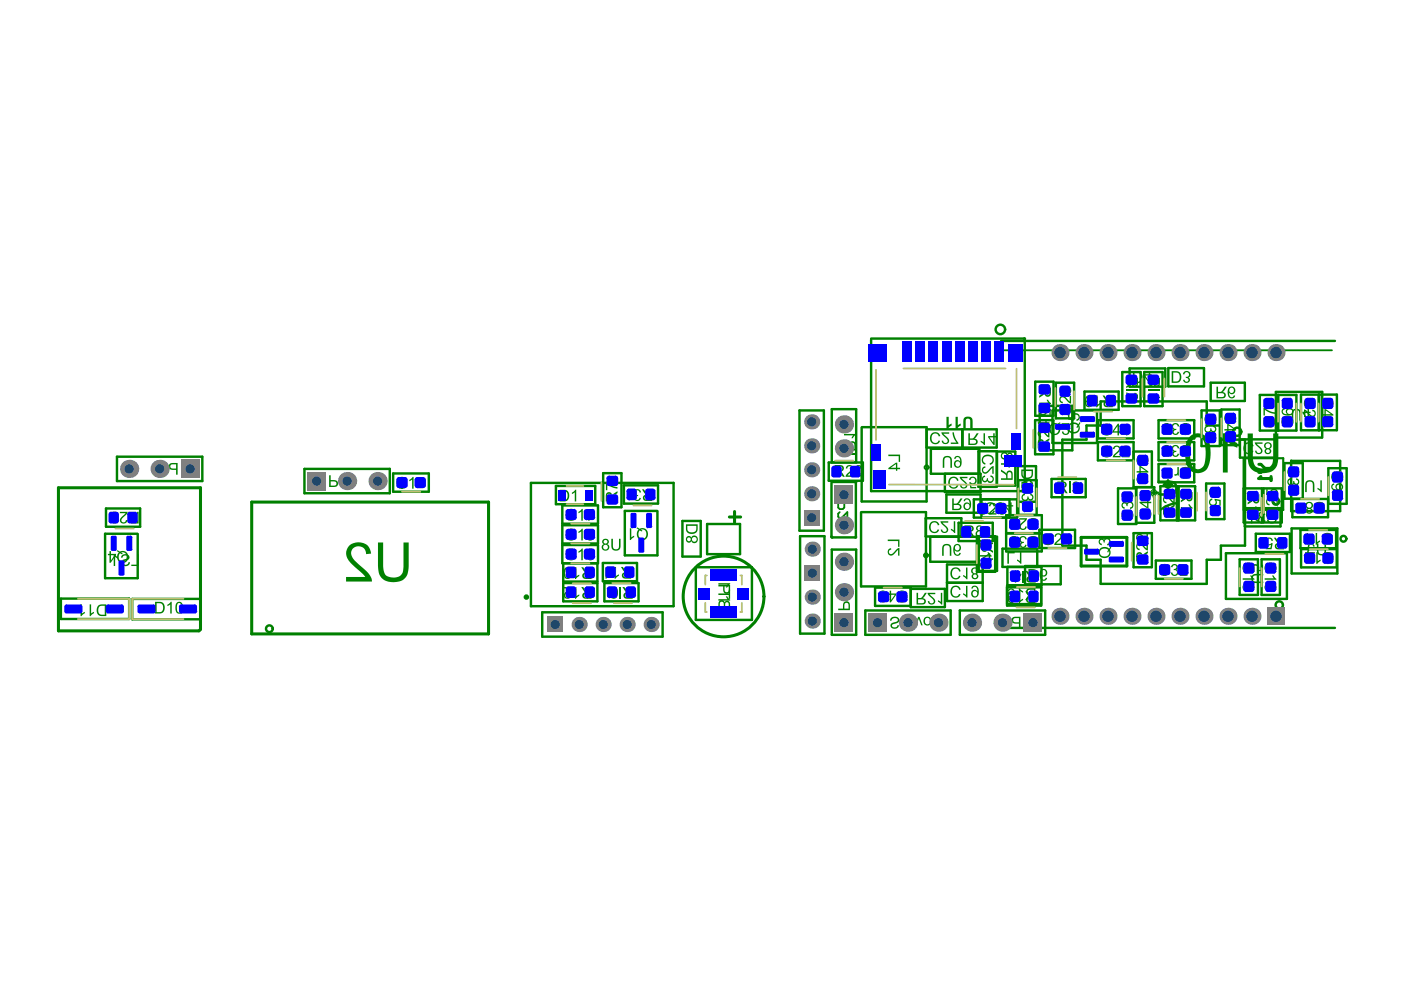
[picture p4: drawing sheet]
<svg xmlns="http://www.w3.org/2000/svg" width="297mm" height="210mm" viewBox="0 0 297 210" stroke-linecap="round" stroke-linejoin="round" font-family="sans-serif">
<g fill="none" stroke="#008000" stroke-width=".52">
<path d="M184.7 71.8h32.5M212.2 72.3h70.8M217.3 71.9v32.2h-32.6v-32.1M237.9 78.9h3.9v7.2h-3.9zM239.5 78.1h7.6v3.9h-7.6zM242.6 78.9h3.9v7.2h-3.9zM247.7 78h7.6v3.9h-7.6zM24.8 96.8h18.1v5.2h-18.1zM64.5 99.4h18.1v5.2h-18.1zM169.5 87h5.2v25.5h-5.2zM175.7 98.1h7.2v3.8h-7.2zM176.4 98v-11.2h5.1v11.2"/>
<path d="M182.8 90.6h13.7v15.7h-13.8v-15.7M196.5 91h7.5v3.9h-7.5M204.1 91h7.2v3.9h-7.2zM207.4 95.7h3.9v7.5h-3.9zM211.4 95.7h3.9v7.3h-3.9zM215.8 98.8h3.9v7.6h-3.9zM219.5 89.1h3.8v7.2h-3.8zM219.5 80.9h3.9v7.3h-3.9zM220.5 86.1h6.8v9.4h-6.9v-9.4M223.9 81.1h3.8v7.6h-3.8zM225.2 93.2h5.2v-3h3v-5.1h22.5v5.1h3v3h5.1v22.5h-5.1v3h-3v5.1h-22.5v-5.1h-3v-3h-5.2zM229.9 83h7.3v3.9h-7.3z"/>
<path d="M232.6 93.9v-6.9h-9.5v6.9h9.4M232.8 89.1h7.5v3.9h-7.5zM240.3 97.6h-7.5v-3.9h7.5v9.6h4.4v7.5h-3.8v-7.5M240.3 95.7h3.9v7.6M245.6 89.1h7.6v3.9h-7.6zM245.6 93.7h7.6v3.9h-7.6zM245.6 98.4h7.6v3.9h-7.6zM254.8 87h3.8v7.6h-3.8zM256.7 81.1h7.2v3.9h-7.2zM259 86.8h3.8v7.6h-3.8zM262.9 93.2h7.6v3.8h-7.6zM267.1 83.7h7.8v7.6h-7.8z"/>
<path d="M271 83.7v7.6M272.3 98.2h3.9v7.5h-3.9zM273.8 97.7v10.7h10.3v-10.7h-10.3M279.6 91.2v-7.5h3.8v7.5h-7.6v-7.5h3.9v7.5M280.3 92.8h-9.8v-9.7h9.8v9.7M281.6 99.3h3.9v7.5h-3.9zM22.5 107.8h7.2v3.9h-7.2zM29.1 113.2h-6.8v9.4h6.9v-9.4M83.4 100.4h7.5v3.9h-7.5zM112.6 102.4h30.2v26.1h-30.2zM117.9 103h8.3v3.9h-8.3zM119.2 107.2h7.6v3.8h-7.6z"/>
<path d="M119.2 111.4h7.6v3.8h-7.6zM119.2 115.6h7.6v3.8h-7.6zM119.4 119.4v3.9h7.3v-3.9M127.8 119.4h7.3v3.8h-7.3zM127.9 100.3h3.9v7.3h-3.9zM132.3 102.9h7.2v3.9h-7.2zM139.3 108.3h-6.8v9.5h6.9v-9.4M144.7 110.5h3.9v7.5h-3.9zM149.9 111.1h7v6.4h-7zM169.6 113.7h5.2v20.6h-5.2zM176.3 102.4v11.4M176.4 116.5h5.1v18.1h-5.1z"/>
<path d="M176.4 102.2h5M176.4 113.9h5M181.5 102.3v11.6M182.6 108.6h13.7v15.7h-13.7v-15.7M196.3 109.9h7.5v3.8h-7.5zM200.3 100.4v3.9h7.6v-3.9h-10.5v-5.2h10.2v5.2M200.7 104.8h7.2v3.9h-7.2zM200.8 119.7h7.5v7.7h-7.5zM203.2 110.8h7.3v3.9h-7.3zM206.5 105.9h9.2v3.8h-9.2zM207.1 113.7h3.9v7.5h-3.9zM207.5 113.8v7.2h3.9v-7.2h-14.2v5.3h10.3"/>
<path d="M208.1 105.9v3.8M213.3 109.2h7.6v7.7h-7.6zM213.3 113h7.6M213.3 113.1h7.6M214 105.9v3.8M215.9 101.8h3.9v7.4h-3.9zM220.4 112.3h7.5v3.9h-7.5zM223 101.5h7.2v3.9h-7.2zM237 103.5h3.9v7.6h-3.9zM240.3 113h3.9v7.3h-3.9zM243.7 104.5h1.8M244.6 103.6v1.7"/>
<path d="M245.1 118.8h7.5v3.9h-7.5zM246 103.1h7.4v7.2h-7.4zM246.8 102.7h1.7M247.6 101.8v1.8M249.5 103.1v7.2M249.9 103.1v7.2M255.7 102.5h3.9v7.6h-3.9zM259.9 117.3h12.9v9.7h-12.9zM262.8 118.6h3.9v7.5h-3.9zM263.7 103.5h3.9v7.3h-3.9zM263.9 107.7h7.6v3.9h-7.6zM266.3 113.2h7.2v3.8h-7.2z"/>
<path d="M267.5 118.6h3.9v7.5h-3.9zM267.9 103.5h3.9v7.3h-3.9zM273.8 112h9.7v9.6h-9.7zM274 105.8h7.6v3.9h-7.6zM275.7 112.4h7.6v3.8h-7.6zM275.9 116.4h7.5v3.9h-7.5zM12.9 126.9h14.5v4.3h-14.5zM28 127h14.5v4.3h-14.5zM115 129.8h25.5v5.2h-25.5zM119.4 123.6h7.3v3.9h-7.3zM128.1 123.6h7.3v3.9h-7.3zM147.5 120.3h11.9v11.1h-11.9z"/>
<path d="M183.5 129.4h18.1v5.2h-18.1zM193.1 124.9h7.2v3.8h-7.2v-4.1h-7.6v3.9h7.6M200.8 123.6h7.5M203.5 129.4h18.1v5.2h-18.1zM212.2 133.1h70.8M213.5 124.2h7.3v4.2h-7.3zM213.5 124.5h7.3M213.5 128.1h7.3M213.6 120.2v3.9h7.2v-3.9h-8.3v-3.9h7.4v3.9M217.3 120h7.6v3.9h-7.6z"/>
</g>
<path d="M217.2 71.8l.1 .1M12.4 103.4h30.1v30l-.3 .4h-29.8zM53.4 106.5h50.2v27.9h-50.2zM154.6 109.6h2.4M155.7 108.5v2.3M176.3 113.8l.1 .1M181.4 102.2l.1 .1M181.5 113.9h-.1M229.2 113.9h9.7v6.1h-9.7z" fill="none" stroke="#008000" stroke-width=".65"/>
<path d="M263.7 97.2h8.4v10.9h-8.4z" fill="none" stroke="#008000" stroke-width=".45"/>
<g fill="#008000">
<path d="M241.2 96.8l.8-.3h.8l.6 .5 .1 .7-.2 .6-.5 .3-.1-.3 .4-.2 .1-.4-.1-.5-.2-.3-.6-.1-.6 .1-.4 .3-.1 .4a.71 .71 0 0 0 .7 .7l-.1 .3-.8-.5v-.7z"/>
<path d="M241.2 101.1l.4-.3 .1 .4-.4 .1-.1 .4a.57 .57 0 0 0 .8 .4 .57 .57 0 0 0 .1-.9l.1-.3 1.2 .2v1.3h-.3v-1l-.6-.2 .1 .5-.2 .6-.5 .2-.6-.1-.3-.6z"/>
<path d="M208.4 96.8l.4-.3 .6-.1 .7 .1 .4 .3 .2 .6-.1 .7-.7 .5-.1-.4a.81 .81 0 0 0 .6-1 .81 .81 0 0 0-1.2-.5l-.5 .3-.3 .4 .1 .5 .4 .3v.3l-.5-.2-.2-.4v-.6z"/>
<path d="M208.4 99.1l.5-.2v.3l-.3 .1-.2 .3 .2 .4 .3 .1 .4-.2 .9-.9 .5-.2v1.7h-.3v-1.3l-1.1 1.1-.4 .1-.4-.1-.3-.6z"/>
<path d="M208.3 101.1l.5-.3 .1 .3-.5 .4 .2 .4h.4l.2-.5h.3l.1 .5 .4 .2 .3-.2 .2-.3-.2-.3-.3-.2 .1-.3 .5 .4 .1 .6-.2 .4-.4 .2-.5-.1-.3-.4-.2 .3h-.5l-.4-.5z"/>
<path d="M188.3 96.4h2.5v1.5h-.3v-1.2h-2.2z"/>
<path d="M282.5 100.4l.8-.4 .8 .1 .6 .5 .1 .6-.2 .6-.5 .3-.1-.3 .4-.2 .1-.4-.1-.5-.2-.2-.6-.2-.6 .1-.4 .3-.1 .5a.71 .71 0 0 0 .7 .6l-.1 .4-.7-.5-.2-.7z"/>
<path d="M276.7 84.8l.8-.4 .8 .1 .6 .5 .1 .6-.2 .6-.5 .3-.1-.3 .3-.2 .2-.4-.1-.5-.2-.2-.6-.2-.6 .1-.4 .3-.1 .5a.71 .71 0 0 0 .6 .6v.4l-.7-.5-.2-.7z"/>
<path d="M276.5 86.8l.5 .2 .8 .9 .5 .2 .3-.1 .1-.4-.1-.3-.4-.1 .1-.3 .3 .1 .3 .4v.7l-.4 .3h-.5l-1.2-1.2v1.3h-.3z"/>
<path d="M256.6 103.6l.8-.4 .8 .1 .5 .5 .2 .6-.2 .6-.5 .4-.1-.4 .3-.1 .2-.4-.1-.5-.2-.3-.6-.1-.6 .1-.4 .3-.1 .4a.71 .71 0 0 0 .6 .7l-.1 .3-.7-.5-.1-.7z"/>
<path d="M256.5 105.9l.5-.2v.3l-.3 .2-.1 .3a.57 .57 0 0 0 .8 .5 .57 .57 0 0 0 .1-1v-.3l1.3 .3v1.2h-.3v-1l-.6-.1 .1 .5-.2 .5-.5 .2-.6-.1-.4-.6z"/>
<path d="M255.6 88.1l.8-.3h.8l.6 .5 .1 .6-.2 .6-.5 .4-.1-.3 .4-.2 .1-.4-.1-.5-.2-.3-.6-.1-.6 .1-.4 .3-.1 .4a.71 .71 0 0 0 .7 .7l-.1 .3-.7-.5-.1-.7z"/>
<path d="M255.6 90.4l.5-.2v.3l-.4 .2-.1 .2 .1 .4 .3 .2 .5-.2 .1-.5h.2l.3 .5h.4l.1-.5-.4-.3v-.3l.6 .4 .1 .6-.5 .5-.4-.1-.3-.2-.3 .4h-.5l-.5-.6z"/>
<path d="M250.4 107.5h1.9l-.4-.6h.3l.7 .7v.2h-2.5z"/>
<path d="M241.1 115.3l.4-.2h.4l1.2 1.2v-1.2h.3v1.6l-.5-.2-.9-.9-.4-.2-.3 .1-.2 .4 .2 .3 .3 .1v.4l-.4-.2-.3-.5z"/>
<path d="M241.1 113.3l.4-.1h.4l1.2 1.2v-1.3h.3v1.7l-.5-.2-.9-.9-.4-.2-.3 .1-.2 .4 .2 .3 .3 .1v.3l-.4-.1-.3-.6z"/>
<path d="M188.2 114.4h2.5v1.5h-.3v-1.2h-2.2z"/>
<path d="M188.4 116.4l.5-.2 .1 .3-.4 .2-.1 .3 .1 .4 .3 .1 .4-.2 .9-.9 .5-.2v1.6h-.3v-1.2l-1.1 1.1-.4 .1-.4-.1-.3-.6z"/>
<path d="M241.6 98.8h.3l1.6 1.1v.3h-1.6v.3h-.3v-.3h-.6v-.3h.6zM241.9 99.1v.8h1.1z"/>
<path d="M208.1 115v1.4l.2 .5h.7l.4-.6 1.1 .9v-.4l-.9-.6-.2-.4v-.4h1.1v-.4zM208.3 115.4h.9l-.1 .9-.2 .3-.3 .1-.2-.2z"/>
<path d="M208.1 118.4v.3h1.6v.3h.3v-.3h.5v-.3h-.5v-1.1h-.3zM208.6 118.4l1.1-.8v.8z"/>
<path d="M188.4 99.2v.3h1.6v.3h.2v-.3h.6v-.3h-.6v-1.1h-.2zM188.8 99.2l1.2-.8v.8z"/>
<path d="M282.4 102.7l.5-.2v.3l-.4 .2v.4l.3 .3 .7 .1-.3-.4v-.6l.4-.3h.7l.4 .4v.6l-.3 .4-.4 .1h-1.2l-.5-.5zM283.4 103.2a.55 .55 0 0 0 1.1 0 .55 .55 0 0 0-1.1 0z"/>
<path d="M255.6 92.3l.7-.2 .4 .5 .3-.3h.5l.3 .3v.7l-.5 .3h-.3l-.3-.3-.3 .4h-.6l-.4-.6zM256.9 92.9a.4 .4 0 0 0 .8 0 .4 .4 0 0 0-.8 0zM255.6 92.9a.5 .5 0 0 0 1 0 .5 .5 0 0 0-1 0z"/>
<path d="M250.4 104.3h2.4v1.3l-.1 .5-.4 .2h-.4l-.2-.2-.2-.5-1.1 .9v-.4l.9-.6 .2-.4v-.4h-1.1zM251.7 104.7l.1 1 .2 .2h.4l.2-.4v-.8z"/>
<path d="M241.1 117.3l.4-.2h.4l.3 .7 1.2-.9v.4l-.9 .6-.2 .4v.4h1.1v.3h-2.5v-1.3zM241.3 117.5l-.1 1.2h.8l-.1-1.1-.3-.2z"/>
</g>
<path d="M178 108.6l-.3 .3v.7l.3 .3h.4l1.3-1.3v1.3M179 106.6v1l-.3 .3h-.7l-.3-.3v-1h2" fill="none" stroke="#008000" stroke-width=".39"/>
<g fill="#008000">
<path d="M152.3 125.8h2.2v-.8h.3v2h-.3v-.8h-2.2z"/>
<path d="M152.3 123.6h2.5v.2l-.6 .8h-.3l.4-.6h-2z"/>
<path d="M152.3 127h2l-.4-.6h.3l.6 .7v.2h-2.5z"/>
<path d="M271.9 88.7l.5-.3 .1 .4-.4 .2-.1 .4 .1 .5 .4 .3 1.1-.1 .3-.3 .1-.4a.71 .71 0 0 0-.7-.7l.1-.3 .6 .3 .2 .5v.4l-.3 .7-.9 .3-.7-.2-.5-.4-.1-.6z"/>
<path d="M224.8 86.2l.5-.4 .1 .4-.4 .2-.2 .5 .2 .4 .4 .3 1.1-.1 .2-.2 .1-.5a.71 .71 0 0 0-.6-.7l.1-.3 .6 .3 .2 .5v.5l-.3 .6-1 .3-.6-.2-.5-.4-.1-.6z"/>
<path d="M224.8 84.1l.4-.2 .4 .1 1.2 1.1v-1.2h.3v1.7l-.5-.2-.9-1-.4-.2-.3 .2-.2 .3 .2 .4 .3 .1v.3l-.4-.1-.3-.6z"/>
<path d="M220.2 91.3l.4-.2 .4 .1 1.2 1.1v-1.2h.3v1.7l-.5-.2-.9-1-.4-.2-.3 .2-.1 .3 .1 .4 .4 .1-.1 .3-.3-.1-.4-.6z"/>
<path d="M220.3 85.4h2l-.4-.6h.3l.6 .7v.2h-2.5z"/>
<path d="M220.5 86.7l.5-.2v.3l-.3 .1-.2 .4a.57 .57 0 0 0 .9 .4 .57 .57 0 0 0 .1-.9v-.3l1.3 .2v1.3h-.3v-1l-.7-.1 .2 .4-.3 .6-.5 .2-.5-.1-.4-.6z"/>
<path d="M152.5 127.5l-.2 .4v1.2h2.5v-1.2l-.3-.4-.5-.1-.4 .3-.4-.4zM153.9 127.8l.2-.1 .3 .1 .1 1h-.7zM152.7 127.7l.4-.1 .3 .2 .1 1h-.9z"/>
<path d="M152.3 124h2.5l-.2 1.7-.5 .2-.5-.2-.3-.5v-.9h-1zM153.6 124.3v.7a.46 .46 0 0 0 .5 .6 .46 .46 0 0 0 .4-.6v-.7z"/>
<path d="M271.9 86.8l.4-.3 .1 .3-.4 .2v.4l.4 .3 .5 .1-.3-.5 .1-.4 .4-.4h.6l.5 .4v.6l-.2 .4-.4 .2-1.3-.1-.5-.5zM272.9 87.2a.55 .55 0 0 0 1.1 0 .55 .55 0 0 0-1.1 0z"/>
<path d="M224.8 82.3l.6-.3h1.1l.5 .4 .1 .5a.64 .64 0 0 1-.6 .6v-.2l.4-.4-.2-.4-.8-.2 .3 .4v.4l-.3 .4-.5 .1-.5-.2-.2-.3-.1-.4zM224.9 82.8a.54 .54 0 0 0 1 0 .54 .54 0 0 0-1 0z"/>
<path d="M220.2 93.3l.4-.2 .4 .1 .4 .6 1.1-.9v.4l-.9 .6-.2 .4v.5h1.1v.3h-2.5v-1.4zM220.4 93.6l-.1 1.2h.8l-.1-1.2-.3-.1z"/>
<path d="M220 89.5h1.6v-.3h.3v.3h.6v.3h-.6v1.1h-.3l-1.6-1.1zM220.5 89.8l1.1 .8v-.8z"/>
<path d="M220.3 82.2h2.5v1.2l-.1 .5-.4 .2h-.4l-.3-.2-.1-.5-1.2 .9v-.4l1-.6 .1-.4v-.4h-1.1zM221.7 82.5l.1 1.1 .2 .2 .3-.1 .2-.3v-.9z"/>
</g>
<path d="M178.9 96.3h2.5" fill="none" stroke="#008000" stroke-width=".33"/>
<g fill="#008000">
<path d="M178.9 92h2.5v.2l-.6 .7h-.3l.4-.6h-2z"/>
<path d="M251 78.9l.8-.2 .6 .5v.5l-.4 .3 .2 .3 .1 .4-.4 .4h-.7l-.4-.6h.3l.3 .4 .5-.1v-.4l-.5-.3v-.2l.6-.1 .1-.6-.6-.3-.2 .1-.2 .4h-.3z"/>
<path d="M226.5 87.7h.2v1l.7 .1-.1-.5 .2-.5 .6-.2 .5 .2 .3 .4v.5l-.2 .4-.5 .1v-.3l.4-.1 .1-.4a.57 .57 0 0 0-.8-.4 .57 .57 0 0 0-.1 .9l-.1 .3-1.2-.3z"/>
<path d="M207.5 106.9l.5-.3h.5l.5 .2 .3 .4v.1l-.3 .1-.2-.4-.5-.1-.4 .1-.3 .3v1.1l.3 .3 .5 .2a.71 .71 0 0 0 .6-.7l.4 .1-.5 .7-.7 .1-.6-.2-.4-.9v-.6z"/>
<path d="M209.9 106.8l.6-.2 .7 .3 .1 .4-.2 .4-1.1 1.1h1.3v.3h-1.7l.2-.5 .9-.9 .2-.4-.1-.3-.4-.1-.3 .1-.1 .4-.3-.1z"/>
<path d="M84.4 101.4l.5-.2 .5-.1 .5 .2 .3 .4v.1l-.3 .1-.3-.4-.4-.1-.5 .1-.2 .3v1.1l.3 .4 .4 .1a.71 .71 0 0 0 .7-.7l.4 .1-.6 .7-.6 .2-.6-.3-.4-.9v-.6z"/>
<path d="M86.8 101.7l.7-.6h.2v2.5h-.3v-1.9l-.6 .3z"/>
<path d="M280.4 84.8l.8-.4 .8 .1 .6 .5 .1 .6-.2 .6-.5 .3-.1-.3 .4-.2 .2-.4-.1-.5-.3-.2-.5-.2-.7 .1-.3 .3-.1 .5a.71 .71 0 0 0 .6 .6l-.1 .4-.7-.5-.1-.7z"/>
<path d="M273.2 99.3l.8-.4 .8 .1 .6 .5 .1 .6-.2 .6-.5 .3-.1-.3 .3-.2 .2-.4-.1-.4-.2-.3-.6-.2-.6 .1-.4 .3-.1 .5a.71 .71 0 0 0 .6 .7v.3l-.7-.5-.2-.6z"/>
<path d="M273.1 101.6l.5-.2 .1 .3-.4 .2-.1 .2 .1 .4 .3 .1 .5-.1 .1-.5h.2l.2 .5 .5-.1 .1-.4-.4-.3v-.3l.6 .3v.7l-.5 .5-.3-.1-.3-.3-.3 .4h-.6l-.4-.6z"/>
<path d="M268.6 105.8l.4-.2 .4 .1 1.2 1.1v-1.2h.3v1.6l-.5-.2-.8-.9-.5-.2-.3 .1-.1 .4 .1 .3 .4 .2-.1 .3-.3-.1-.4-.6z"/>
<path d="M268.5 103.7h.3v1l.6 .2-.1-.5 .2-.6 .6-.2 .6 .2 .2 .4v.5l-.2 .4-.4 .2-.1-.4 .4-.1 .1-.4a.57 .57 0 0 0-.8-.4 .57 .57 0 0 0-.1 .9l-.1 .3-1.2-.2z"/>
<path d="M263.7 119.7l.8-.4 .8 .1 .6 .5 .1 .6-.2 .6-.5 .3-.1-.3 .3-.2 .2-.4-.1-.4-.2-.3-.6-.2-.6 .1-.4 .3-.1 .5a.71 .71 0 0 0 .6 .7l-.1 .3-.7-.6v-.7z"/>
<path d="M263.5 122.6h1.9l-.4-.6h.3l.7 .7v.2h-2.5z"/>
<path d="M263.6 123.9l.5-.2 .1 .3-.4 .2-.1 .2 .1 .4 .3 .2 .5-.2 .1-.5h.2l.2 .5h.5l.1-.5-.4-.3v-.3l.6 .4v.6l-.5 .5-.3-.1-.3-.2-.3 .4h-.6l-.4-.6z"/>
<path d="M259.8 87.9l.8-.3h.8l.6 .5 .1 .6-.2 .6-.5 .4-.1-.3 .4-.2 .1-.4-.1-.5-.2-.3-.6-.1-.6 .1-.4 .3-.1 .4a.71 .71 0 0 0 .7 .7l-.1 .3-.7-.5-.1-.7z"/>
<path d="M259.6 91.9l.5 .2 .9 .9 .4 .2 .3-.1 .1-.4-.1-.3-.4-.1 .1-.4 .3 .2 .4 .4-.1 .7-.4 .3h-.4l-1.3-1.2v1.2h-.3z"/>
<path d="M264.5 108h2l-.4-.6h.3l.6 .7v.2h-2.5z"/>
<path d="M264.5 109.4l1.2 .3 1 .6v-1.2h.3v1.6h-.3l-1.2-.7-1-.2z"/>
<path d="M233.2 114.3l.4-.2 .5 .4 .3-.4h.6l.4 .4v.6l-.2 .4-.4 .1-.1-.3 .4-.1 .1-.3-.1-.4-.4-.2-.3 .1-.2 .6h-.2l-.2-.5h-.3l-.3 .4 .1 .3 .3 .1-.1 .3-.5-.5z"/>
<path d="M238 108.6l.5-.4v.4l-.3 .2-.2 .5 .2 .4 .3 .3 1.2-.1 .2-.2 .1-.5a.71 .71 0 0 0-.6-.7l.1-.3 .6 .3 .2 .5v.5l-.4 .6-.9 .3-.7-.2-.4-.4-.2-.6z"/>
<path d="M238 106.6l.5-.2 .4 .4 .3-.4h.6l.4 .3 .1 .7-.3 .4-.4 .1v-.3l.3-.2 .2-.2-.2-.4-.4-.2-.2 .1-.2 .6h-.3l-.1-.5-.4-.1-.3 .4 .2 .4 .3 .1-.2 .3-.5-.6z"/>
<path d="M241.8 108.3l.5-.3 .1 .3-.4 .3-.2 .4 .2 .5 .4 .2h1.1l.2-.3 .1-.4a.71 .71 0 0 0-.6-.7l.1-.4 .6 .4 .2 .4v.5l-.4 .7-.9 .2-.7-.1-.4-.4-.1-.7z"/>
<path d="M208 114.8l.8-.4 .8 .1 .5 .5 .2 .6-.2 .6-.5 .3-.1-.3 .3-.2 .2-.4-.1-.4-.2-.3-.6-.2-.6 .1-.4 .3-.1 .5a.71 .71 0 0 0 .6 .7l-.1 .3-.7-.6-.1-.7z"/>
<path d="M207.8 117.7h1.9l-.4-.6h.3l.7 .7v.2h-2.5z"/>
<path d="M216.6 102.8h2.5v.4h-2.2v1.2h-.3z"/>
<path d="M216.8 104.9l.5-.2v.3l-.4 .1-.1 .3 .1 .3 .3 .2 .5-.1 .1-.5h.3l.2 .5 .5-.1v-.4l-.4-.3 .1-.3 .5 .3 .1 .7-.5 .4h-.4l-.2-.3-.4 .4h-.5l-.5-.6z"/>
<path d="M216.6 102.2l1.2-.2 .1 .3-.3 .4a.55 .55 0 0 0 .4 .6 .55 .55 0 0 0 .7-.4 .55 .55 0 0 0-.3-.6v-.4l.4 .2 .2 .8-.2 .5-.6 .2-.5-.1-.2-.3-.1-.4 .1-.5-.6 .2v.9h-.3z"/>
<path d="M212.2 98.2h2.5v.2l-.6 .7h-.3l.4-.6h-2z"/>
<path d="M212.4 96.1l.6-.3 .4 .2 .2 .3 .2-.3h.5l.4 .4v.6l-.6 .4-.1-.3 .4-.3v-.4l-.5-.1-.2 .5h-.3l-.1-.5-.5-.1-.4 .4 .1 .4 .4 .1v.3h-.2l-.5-.6z"/>
<path d="M128.5 102.3h.2l1.2 .7 1 .3v.3l-1.2-.3-.9-.6v1.2h-.3z"/>
<path d="M268.1 88.7l.4-.3 .1 .4-.4 .2-.1 .4 .1 .5 .4 .3 1.1-.1 .3-.3 .1-.4a.71 .71 0 0 0-.6-.7l.1-.3 .5 .3 .2 .5 .1 .4-.4 .7-.9 .3-.7-.2-.4-.4-.2-.6z"/>
<path d="M267.9 86.5h.2l1.2 .7 1 .2v.3l-1.2-.2-.9-.6v1.2h-.3z"/>
<path d="M178.9 93.3v.5l1 .6 .1 .4v.4h-1.1v.3h2.5v-1.3l-.2-.5-.8-.1-.3 .6zM180.5 94l.3-.1 .3 .1v1.2h-.8z"/>
<path d="M248.4 78.7v2.5h1.2l.5-.2 .4-.9-.3-1-.5-.4zM248.7 79h1l.3 .3 .1 1-.4 .5-1 .1z"/>
<path d="M36 98.4l-.2 .5 .1 .5 .5 .2h.9v1h.4v-2.4h-1.2zM36.2 98.6l1.1-.1v.8h-.7a.46 .46 0 0 1-.4-.2 .46 .46 0 0 1 0-.5z"/>
<path d="M34.1 98.4l-.2 .6v1.1l.4 .4 .5 .2a.64 .64 0 0 0 .6-.6l-.3-.1-.3 .4-.5-.2-.2-.7 .5 .3 .4-.1 .3-.2 .2-.5-.2-.5-.3-.3h-.5zM34.2 98.9a.55 .55 0 0 1 1.1 0 .55 .55 0 0 1-1.1 0z"/>
<path d="M226.7 89.9l.7-.3 .9 .1a.3 .3 0 0 0 .4 .2 .3 .3 0 0 0 .2-.4l.2 .1-.1 .1a.91 .91 0 0 0-.1 1.1l-.1 .6-.5 .4-.6 .1-.6-.1-.5-.3-.2-.5v-.7zM226.9 90.2l-.2 .4v.5l.2 .3 .4 .1 .6 .1 .5-.3 .2-.4v-.4l-.1 .2-.3-.1a.35 .35 0 0 0 .2-.5 .35 .35 0 0 0-.5-.2h-.6z"/>
<path d="M211.9 106.8l.6-.2a.66 .66 0 0 1 .7 .6h-.3l-.2-.2-.3-.1-.4 .3-.1 .6 .3-.3h.5l.3 .2 .2 .5-.3 .7-.7 .2-.4-.2-.2-.6v-.8zM211.9 108.4a.55 .55 0 0 0 1.1 0 .55 .55 0 0 0-1.1 0z"/>
<path d="M280.8 86.7h.3l1.6 1.2v.2h-1.6v.4h-.3v-.4h-.6v-.3h.6zM281.1 87v.8h1.1z"/>
<path d="M268.6 107.8l.4-.2h.4l.4 .7 1.1-.9v.4l-.9 .6-.2 .4v.4h1.1v.4h-2.5l.1-1.4zM268.8 108l-.1 1.2h.8v-1.1l-.3-.2z"/>
<path d="M260.2 89.9h.3l1.6 1.1v.3h-1.6v.3h-.3v-.3h-.6v-.3h.6zM260.5 90.2v.8h1.1z"/>
<path d="M264.5 104.8h2.5v1.3l-.1 .4-.4 .2h-.4l-.3-.2-.1-.4-1.2 .9v-.5l.9-.6 .2-.4v-.4h-1.1zM265.9 105.1l.1 1.1 .2 .2h.3l.2-.4v-.9z"/>
<path d="M233.2 116.3l.7-.3 .9 .1a.3 .3 0 0 0 .4 .2 .3 .3 0 0 0 .2-.4l.2 .1v.1a.91 .91 0 0 0-.1 1.1l-.2 .6-.4 .4-.7 .1-.6-.1-.5-.3-.2-.5 .1-.7zM233.4 116.6l-.2 .4v.5l.2 .3 .5 .2h.6l.5-.3 .2-.4-.1-.4-.1 .2-.2-.1a.35 .35 0 0 0 .1-.5 .35 .35 0 0 0-.4-.2h-.7z"/>
<path d="M237.9 104.6l.5-.2v.3l-.3 .2v.4l.3 .3 .6 .1-.3-.5 .1-.5 .4-.3h.6l.4 .4 .1 .6-.3 .4-.3 .1h-1.3l-.6-.5zM239 105.1a.55 .55 0 0 0 1.1 0 .55 .55 0 0 0-1.1 0z"/>
<path d="M241.6 106.4h1.6v-.4h.3v.4h.6v.3h-.6v1.1h-.3l-1.6-1.2zM242.1 106.7l1.1 .8v-.8z"/>
<path d="M241.8 104.4l.8-.3 1 .1 .5 .4v.6l-.2 .3-.5 .2-1.2-.1-.6-.5zM242 104.6l-.2 .4 .2 .3 1.1 .1a.64 .64 0 0 0 .8-.4l-.1-.3-.4-.2-.8-.1z"/>
<path d="M208.4 118.7h.2l1.6 1.1v.3h-1.6v.3h-.2v-.3h-.6v-.3h.6zM208.6 119v.8h1.2z"/>
<path d="M216.5 99.5l.1 1.3 .4 .6 1 .2 .9-.5 .1-1.6zM216.8 99.9h1.9l-.1 1-.7 .3-.7-.1-.3-.3z"/>
<path d="M212.2 99.6v.4l.9 .6 .2 .4v.4h-1.1v.3h2.5v-1.3l-.2-.5-.8-.1-.3 .7zM213.7 100.2l.4-.1 .2 .1 .1 1.2h-.8z"/>
<path d="M178.9 127.7l-.2 .4v.9h-1v.4h2.5l-.2-1.7-.5-.2zM179.1 127.9l.4-.1 .3 .2 .1 1h-.9z"/>
<path d="M177.7 125.9v.3h.6v1.1h.3l1.6-1.1v-.3h-1.6v-.3h-.3v.3zM178.6 126.2h1.1l-1.1 .8z"/>
<path d="M145.4 111.2l.1 1.3 .4 .5 1 .2 .9-.5 .1-1.5zM145.7 111.5h1.9l-.1 1.1-.6 .3-.8-.2-.3-.3z"/>
<path d="M145.6 113.8l-.2 .7 .5 .5h.4l.3-.3 .2 .4 .5 .1 .4-.2 .2-.3v-.8l-.5-.3h-.5l-.3 .4-.5-.4zM145.7 114.3a.4 .4 0 0 1 .8 0 .4 .4 0 0 1-.8 0zM146.7 114.4a.5 .5 0 0 1 1 0 .5 .5 0 0 1-1 0z"/>
<path d="M128.6 104.5l.4-.2 .4 .1 .4 .6 1.1-.9v.5l-.9 .6-.2 .4v.4h1.1v.3h-2.5l.1-1.3zM128.8 104.8l-.1 1.2h.8v-1.1l-.3-.2z"/>
<path d="M238.8 80.1h2.5v1.3l-.2 .5-.4 .2h-.3l-.3-.2-.2-.5-1.1 .9v-.4l.9-.6 .2-.4v-.5h-1.1zM240.2 80.4v1.1l.3 .2h.3l.2-.4v-.9z"/>
</g>
<path d="M238.8 82.7h2.5" fill="none" stroke="#008000" stroke-width=".31"/>
<g fill="#008000">
<path d="M238.8 83.2l.5 .2 .8 .9 .5 .2 .3-.1 .1-.4-.1-.3-.4-.1 .1-.3 .3 .1 .4 .4-.1 .7-.4 .3h-.5l-1.2-1.2v1.3h-.3z"/>
<path d="M243.4 80.1h2.5v1.3l-.1 .5-.4 .2h-.4l-.3-.2-.1-.5-1.2 .9v-.4l1-.6 .1-.4v-.5h-1.1zM244.8 80.4l.1 1.1 .2 .2h.3l.2-.4v-.9z"/>
</g>
<path d="M243.4 82.7h2.5" fill="none" stroke="#008000" stroke-width=".31"/>
<g fill="#008000">
<path d="M243.4 84.1h2l-.4-.6h.3l.6 .7v.2h-2.5z"/>
<path d="M221.4 113.4l.5-.3 .5-.1 .5 .2 .3 .4v.2h-.3l-.2-.4-.5-.1-.4 .2-.3 .2v1.2l.3 .3 .5 .1a.71 .71 0 0 0 .6-.6l.4 .1-.5 .7-.7 .1-.6-.2-.4-1v-.6z"/>
<path d="M223.8 113.3l.6-.2 .6 .3 .2 .4-.2 .4-1.1 1.1h1.3v.3h-1.7l.2-.5 .9-.9 .2-.5-.1-.3-.4-.1-.3 .2-.1 .3h-.3z"/>
<path d="M268.5 114.3l.4-.3h.5l.3 .2 .2 .5h-.3l-.2-.4-.3-.1a.57 .57 0 0 0-.5 .9 .57 .57 0 0 0 1 0l.2 .1-.2 1.2h-1.2v-.2h1l.1-.7-.5 .1-.5-.2-.3-.6z"/>
<path d="M268.9 108.7l.5-.2 .8 .1 .4 .4 .2 .7-.2 .8-.6 .5h-.5l-.5-.2-.4-.6 .3-.1a.81 .81 0 0 0 1.1 .6 .81 .81 0 0 0 .4-1.2l-.2-.5-.4-.3-.6 .1-.2 .4h-.4z"/>
<path d="M267 108.7l.7-.2 .5 .5-.2 .2-.2-.4-.3-.1-.4 .3 .1 .4 .5 .1v.3l-.6 .2-.1 .2 .1 .4 .5 .2 .2-.2 .2-.3h.3l-.2 .4-.3 .3-.7-.1-.4-.4v-.6l.4-.3-.3-.4z"/>
<path d="M265.2 108.5h.2l.7 .6v.3l-.6-.4v2h-.3z"/>
<path d="M226.5 113.1h.3v1.6h.3v.3h-.3v.6h-.3v-.6h-1.1v-.3zM226.5 113.6l-.8 1.1h.8z"/>
<path d="M270.1 114h.4l.6 .9 .4 .2h.4v-1.1h.4v2.5h-1.4l-.5-.3v-.7l.6-.4zM270.7 115.6l-.1 .2 .2 .3 1.1 .1v-.8z"/>
<path d="M224.2 102.1h1.4l.4 .2 .1 .8-.6 .4 .9 1.1h-.4l-.7-.9-.4-.2h-.4v1.1h-.3zM224.5 102.4v.8h1l.3-.2v-.4l-.2-.2z"/>
</g>
<path d="M226.8 102.1v2.5" fill="none" stroke="#008000" stroke-width=".31"/>
<g fill="#008000">
<path d="M227.6 102.3l.7-.2 .5 .4v.5l-.3 .2 .3 .2 .1 .6-.2 .4-.3 .2-.7-.1-.4-.5 .3-.1 .2 .4 .3 .1 .4-.2 .1-.3-.1-.4-.6-.1 .1-.3 .5-.2-.1-.4-.4-.1-.3 .4-.3-.1z"/>
<path d="M250.6 99.3l.6-.3 .6 .1 .4 .2 .2 .4 .1 .7-.2 .6-.4 .4-.6 .2-.6-.2-.4-.6h.4l.2 .3 .3 .2 .5-.1 .3-.3 .1-.5v-.7l-.3-.3-.5-.1a.71 .71 0 0 0-.7 .6l-.3-.1z"/>
<path d="M249.6 99h.3v1.8h-.2v-.2l-.2 .2-.3 .1-.2-.1 .1-.3h.3l.2-.2z"/>
<path d="M264 94l.5-.2 .7 .1 .6 .7-.3 .1a.81 .81 0 0 0-1.1-.6 .81 .81 0 0 0-.4 1.1l.2 .6 .4 .2 .5-.1 .3-.4 .4 .1-.3 .4-.4 .3h-.6l-.5-.3-.3-.4-.1-.5 .1-.6z"/>
<path d="M266 93.8h1.7v.3h-1.2l1.1 1.3v.4l-.3 .4-.6 .1-.5-.4-.1-.3 .3-.1 .1 .4 .4 .1 .3-.1 .2-.3-.2-.4-1-.9z"/>
<path d="M232.4 83.9h.3v1.9l.6-.4v.3l-.7 .7h-.2z"/>
<path d="M190.5 125.5l.6-.3 .6 .1 .4 .2 .2 .4 .1 .7-.2 .6-.4 .4-.6 .2-.6-.2-.4-.6h.4l.2 .3 .3 .2 .5-.1 .3-.3 .1-.5v-.7l-.3-.3-.5-.1a.71 .71 0 0 0-.7 .6l-.3-.1z"/>
<path d="M186.6 125.4l.8-.2 .5 .5 .1 .2h-.3l-.2-.3-.3-.1-.5 .3 .1 .5 .6 .1-.1 .3-.5 .2 .1 .5 .4 .1 .3-.5 .3 .1-.4 .6h-.6l-.4-.4v-.5l.3-.2-.4-.5z"/>
<path d="M179.5 98.8l.7-.2 .6 .3 .1 .4-.1 .4-1.1 1.1h1.2v.3h-1.6l.2-.5 .9-.9 .2-.4-.1-.3-.4-.1-.3 .1-.2 .4-.3-.1z"/>
<path d="M204.5 88.6l.8-.3 .7 .3 .2 .5v1.8h-.5v-1.8l-.2-.3h-.3l-.4 .3-.1 1.8h-.5l.1-1.9z"/>
<path d="M202.6 88.4h.5v1.8l.6-.4v.4l-.7 .7h-.4z"/>
<path d="M200.7 88.4h.4v1.8l.7-.4v.4l-.7 .7h-.4z"/>
<path d="M121.9 124.5h.3v1.9l.6-.4v.3l-.7 .7h-.2z"/>
<path d="M119.5 124.5h1.7l-.2 .4-1 .9-.2 .4 .2 .4 .3 .1 .4-.1 .1-.4h.3l-.4 .7h-.8l-.4-.7 .2-.4 1-1h-1.2z"/>
<path d="M129.6 114.2h.3l.1 2 .6 .3 .6-.3v-2h.4l-.1 1.8-.3 .6-.9 .1-.5-.3-.2-.6z"/>
<path d="M29.1 117.5h.3v2.5h-1.6v-.3h1.3z"/>
<path d="M25.8 117.8l.4-.3h.6l.4 .1 .2 .4-.1 .6-1.1 .4-.3 .2 .1 .4 .5 .2 .5-.2 .2-.4h.4l-.3 .6-.7 .3-.7-.2-.3-.6 .3-.5 1.2-.5v-.4l-.5-.1a.52 .52 0 0 0-.6 .4h-.3z"/>
<path d="M24.1 117.5h.2l.7 .6v.3l-.6-.3v1.9h-.3z"/>
<path d="M25.4 108.5h1.7l-.2 .5-1 .9-.2 .4 .2 .3 .3 .2 .4-.2 .1-.3h.3l-.4 .6h-.8l-.4-.6 .2-.5 1-1h-1.2z"/>
<path d="M23.7 108.7l.8-.2 .5 .5 .1 .2h-.3l-.2-.4-.3-.1-.5 .4 .1 .5 .6 .1v.3l-.6 .2 .1 .5h.5l.2-.4 .4 .1-.5 .6h-.6l-.4-.4v-.5l.3-.2-.3-.2-.1-.4z"/>
<path d="M280.8 117.3l.6-.3 .6 .1 .4 .3 .2 .4 .1 .6-.2 .7-.4 .4-.6 .1-.6-.2-.3-.5 .3-.1 .2 .3 .4 .2 .4-.1 .3-.2 .2-.6-.1-.6-.3-.4-.5-.1a.71 .71 0 0 0-.7 .6h-.3z"/>
<path d="M279.1 117.1h.3v1.9l.6-.4v.3l-.7 .7h-.2z"/>
<path d="M276.7 117.1h1.6l-.1 .4-1 .9-.2 .4 .1 .4 .4 .1 .3-.1 .2-.4h.3l-.4 .7h-.9l-.3-.7 .2-.4 1-1h-1.2z"/>
<path d="M279.2 115.2h.3l.1 2 .6 .3 .6-.3v-2h.4l-.1 1.9-.4 .5-.8 .1-.5-.3-.2-.6z"/>
<path d="M277.4 115.5l.8-.2 .5 .5-.3 .1-.1-.3-.3-.1-.4 .3 .1 .3 .4 .2 .1 .2-.6 .2-.1 .3 .1 .4 .5 .1 .2-.1 .2-.4 .3 .1-.2 .4-.3 .2h-.7l-.4-.4v-.6l.4-.3-.3-.5z"/>
<path d="M246.1 119.9l.5-.3h.5l.5 .2 .3 .4v.1l-.3 .1-.3-.4-.4-.2-.5 .2-.2 .3v1.1l.3 .3 .5 .1a.71 .71 0 0 0 .6-.6l.4 .1-.6 .7-.6 .1-.6-.2-.4-.9v-.6z"/>
<path d="M248.5 119.7l.7-.1 .5 .4v.5l-.3 .2 .4 .3 .1 .5-.3 .4-.3 .2-.7-.1-.3-.5 .3-.1 .1 .4 .4 .1 .3-.2 .1-.3-.1-.4-.6-.1 .1-.3 .5-.2v-.4l-.5-.2-.3 .5-.3-.1z"/>
<path d="M250.4 119.8l.6-.2 .7 .3 .1 .4-.2 .4-1 1.1h1.2v.3h-1.7l.2-.5 .9-.9 .2-.4-.1-.3-.3-.2-.4 .2-.1 .3h-.3z"/>
<path d="M277 102.1l.7-.3 .8 .3 .2 .7v1.5h-.4v-1.9l-.6-.3-.6 .3v1.9h-.4v-1.6z"/>
<path d="M279.9 101.9h.3v2.4h-.2l-.7-.6v-.3l.6 .4z"/>
<path d="M278.9 106.7l.7-.3 .5 .1 .5 .2 .2 .4 .1 .7-.2 .6-.4 .4-.6 .2-.6-.2-.4-.6h.3l.2 .3 .4 .2 .5-.1 .3-.3 .1-.5-.1-.7-.3-.3-.4-.1a.71 .71 0 0 0-.7 .6l-.3-.1z"/>
<path d="M233.8 94.8l.5-.3h.5l.5 .1 .3 .4v.2h-.3l-.2-.4-.5-.1-.4 .2-.3 .2v1.2l.3 .3 .5 .1a.71 .71 0 0 0 .7-.6l.3 .1-.5 .7-.6 .1-.7-.2-.4-1v-.5z"/>
<path d="M236.2 94.7l.6-.2 .7 .3 .1 .4-.2 .4-1.1 1.1h1.3v.3h-1.7l.2-.5 .9-.9 .2-.4-.1-.4-.3-.1-.4 .2-.1 .3h-.3z"/>
<path d="M238.1 94.7l.6-.2 .7 .3 .1 .4-.2 .4-1 1.1h1.2v.3h-1.7l.2-.5 1-.9 .2-.4-.2-.4-.3-.1-.4 .2-.1 .3h-.3z"/>
<path d="M225.1 89.7h1.6v.3h-1.2l1.2 1.3v.4l-.3 .4-.7 .1-.4-.3-.2-.4h.4l.1 .3 .3 .2 .4-.2 .1-.3-.2-.4-.9-.9z"/>
<path d="M274.1 86.9l.8-.2 .7 .3 .2 .6v1.6h-.3l-.1-1.9-.5-.3-.6 .3-.1 1.9h-.3v-1.6z"/>
<path d="M250.6 90l.6-.3 .6 .1 .4 .2 .2 .4 .1 .7-.2 .6-.4 .4-.6 .2-.6-.2-.4-.6h.4l.2 .3 .3 .2 .5-.1 .3-.3 .1-.5v-.7l-.3-.3-.5-.1a.71 .71 0 0 0-.7 .6l-.3-.1z"/>
<path d="M248.6 89.9l.8-.2 .3 .1 .3 .4v.2h-.3l-.2-.3-.3-.2-.5 .4 .2 .5 .5 .1v.3l-.5 .2 .1 .5h.4l.3-.4 .3 .1-.5 .6h-.6l-.3-.4v-.5l.3-.2-.5-.5z"/>
<path d="M233.8 90.1l.5-.2 .5-.1 .5 .2 .3 .4v.1l-.3 .1-.2-.4-.5-.1-.4 .1-.3 .3v1.1l.3 .4 .5 .1a.71 .71 0 0 0 .7-.7l.3 .1-.5 .7-.6 .2-.7-.3-.4-.9v-.6z"/>
<path d="M238.1 90.4l.7-.6h.2v2.5h-.3v-1.9l-.6 .3z"/>
<path d="M188.9 131l.4-.2h.6l.5 .1 .2 .3 .1 .4-.3 .4-1.2 .5v.4l.5 .1a.52 .52 0 0 0 .6-.4h.3v.1l-.5 .6h-.7l-.5-.3-.1-.4 .2-.4 1.1-.4 .3-.3-.2-.3-.5-.2-.5 .2-.2 .4h-.3z"/>
<path d="M193 130.8h.3l.1 1.4 .2 .1 .3-.1v.4h-.3l-.3-.3v.3h-.3z"/>
<path d="M194.7 130.8h.2l.7 1.8h-.3l-.5-1.5-.5 1.5h-.3z"/>
<path d="M196.7 125.7h1.6v.3h-1.2l1.2 1.3v.4l-.3 .4-.7 .1-.5-.4-.1-.3 .3-.1 .2 .4 .3 .1 .4-.1 .1-.3-.2-.4-1-.9z"/>
<path d="M199.5 125.7h.3v2.5h-.2l-.7-.6v-.3l.6 .3z"/>
<path d="M197.3 110.8l.6-.3 .7 .1 .6 .7-.4 .1a.81 .81 0 0 0-1-.6 .81 .81 0 0 0-.5 1.2l.3 .5 .4 .2h.5l.3-.5 .3 .1-.2 .4-.4 .3h-.6l-.5-.2-.3-.5-.1-.5 .1-.6z"/>
<path d="M199.4 110.5h1.6v.3h-1.2l1.2 1.3v.4l-.3 .4-.7 .1-.4-.3-.1-.4h.3l.1 .3 .3 .2 .4-.2 .1-.3-.2-.4-.9-.9z"/>
<path d="M202.2 110.5h.3v2.5h-.2l-.7-.6v-.3l.6 .4z"/>
<path d="M197.5 91.9l.6-.3 .7 .1 .6 .7-.4 .1a.81 .81 0 0 0-1-.5 .81 .81 0 0 0-.5 1.1l.2 .6 .5 .2 .5-.1 .3-.4 .3 .1-.2 .4-.4 .2-.6 .1-.5-.3-.3-.4-.1-.5 .1-.7z"/>
<path d="M199.6 91.7h1.6v.3h-1.2l1.2 1.2v.5l-.3 .4h-.7l-.4-.3-.1-.4h.3l.1 .4 .3 .1 .4-.1 .1-.3-.2-.5-.9-.9z"/>
<path d="M201.9 91.7h.3l.3 1 .7 1.2v.2h-1.6v-.3h1.2l-.6-.9z"/>
<path d="M121.9 120.3h.3v1.9l.6-.4v.3l-.7 .7h-.2z"/>
<path d="M72.2 100.9l.7-.2 .6 .4 .1 .6-.2 .5-.5 .2-.5-.1 .1 .6h1v.3h-1.2l-.3-1.3h.3l.4 .2a.55 .55 0 0 0 .6-.4 .55 .55 0 0 0-.3-.6 .55 .55 0 0 0-.7 .3h-.3z"/>
<path d="M19 128.1h.3v2l.6-.4v.3l-.7 .6h-.2z"/>
<path d="M17.1 128.1h.3v2l.6-.4v.3l-.7 .6h-.2z"/>
<path d="M268.2 94l-.2 .7 .5 .4-.3 .3-.1 .5 .4 .3h.7l.3-.5v-.3l-.3-.3 .4-.3v-.6l-.6-.4zM268.4 95.7a.4 .4 0 0 1 .8 0 .4 .4 0 0 1-.8 0zM268.3 94.5a.5 .5 0 0 1 1 0 .5 .5 0 0 1-1 0z"/>
<path d="M233.8 83.9h.4l.6 .9 .4 .2h.4v-1.1h.3v2.4h-1.3l-.5-.2-.1-.7 .7-.4zM234.4 85.4l-.1 .3 .2 .3 1.1 .1v-.9z"/>
<path d="M230.3 84l.6-.2a.64 .64 0 0 1 .7 .6l-.3 .1-.3-.4-.5 .2-.2 .7 .4-.3 .5 .1 .3 .2 .1 .5-.2 .7-.4 .1h-.4l-.4-.3-.2-.5 .1-1zM230.3 85.6a.55 .55 0 0 0 1.1 0 .55 .55 0 0 0-1.1 0z"/>
<path d="M240.2 78.8v2.4h1.2l.5-.2 .4-.9-.3-1-.5-.3zM240.5 79l.9 .1 .4 .3 .1 .9-.4 .6h-1z"/>
<path d="M242.5 79.4v.2l1.1 1.6h.3v-1.6h.3v-.2h-.3v-.6h-.3v.6zM242.8 79.6h.8v1.1z"/>
<path d="M188.6 125.2h.3v.6h1.1v.3l-1.1 1.6h-.3v-1.6h-.3v-.3h.3zM188.9 126.1v1.1l.8-1.1z"/>
<path d="M176.9 98.6h1.4l.5 .3 .1 .7-.7 .4 .9 1.1h-.4l-.6-.9-.4-.2h-.4v1.1h-.4zM177.3 98.9v.8h.9l.3-.2 .1-.4-.2-.2z"/>
<path d="M181.5 98.8l.8-.2 .5 .6v1.3l-.5 .6-.6-.1-.4-.4v-1.1zM181.8 99l-.2 1.1a.64 .64 0 0 0 .4 .8l.4-.3 .1-.9a.64 .64 0 0 0-.5-.8z"/>
<path d="M123.2 124.5h.5l.6 .9 .4 .2h.4v-1.1h.3v2.4h-1.3l-.5-.2-.1-.7 .6-.4zM123.9 126l-.1 .3 .2 .3 1.1 .1v-.8z"/>
<path d="M127.9 114.4l-.2 .6 .3 .4-.4 .3v.6l.5 .4h.7l.4-.6-.1-.5-.4-.2 .3-.3 .1-.5-.6-.4zM128 114.9a.4 .4 0 0 1 .8 0 .4 .4 0 0 1-.8 0zM127.9 116a.5 .5 0 0 1 1 0 .5 .5 0 0 1-1 0z"/>
<path d="M27.2 108.5h.4l.6 .9 .4 .2h.5v-1.1h.3v2.5h-1.4l-.4-.2-.1-.8 .6-.4zM27.9 110l-.2 .4 .2 .2 1.2 .1v-.8z"/>
<path d="M218 120.7v2.4h1.2l.5-.2 .4-.9-.3-1-.5-.3zM218.4 120.9l.9 .1 .3 .3 .1 .9-.4 .6h-.9z"/>
<path d="M220.7 120.8l-.3 .7 .1 1 .3 .5 .6 .1a.66 .66 0 0 0 .6-.6h-.3l-.4 .4-.4-.2-.2-.8 .4 .3h.5l.3-.3 .1-.5-.1-.5-.3-.2-.5-.1zM220.8 121.4a.53 .53 0 0 1 1 0 .53 .53 0 0 1-1 0z"/>
<path d="M276.9 106.7l.8-.3 .4 .1 .2 .3v.7l-.4 .3 .3 .2 .1 .4-.4 .5h-.6l-.4-.4v-.4l.3-.3-.4-.5zM277.2 108.3a.4 .4 0 0 0 .8 0 .4 .4 0 0 0-.8 0zM277.1 107.1a.5 .5 0 0 0 1 0 .5 .5 0 0 0-1 0z"/>
<path d="M222.8 90l-.3 .6v.8l.3 .6 .6 .2 .7-.1 .5-.4 .2-.7-.1-.7a.3 .3 0 0 1-.2-.3 .3 .3 0 0 1 .4-.2l-.1-.3-.2 .1a.91 .91 0 0 1-1 .1zM223 90.2l.8-.2h.2l-.4 .2 .2 .2a.36 .36 0 0 1 .5-.2 .36 .36 0 0 1 .1 .5v.6l-.2 .4-.4 .3-.5-.1-.3-.2-.2-.5z"/>
<path d="M276.1 87.3v.3l1.2 1.6h.2v-1.6h.4v-.3h-.4v-.6h-.3v.6zM276.4 87.6h.8v1.1z"/>
<path d="M246.8 89.9l.6-.2a.64 .64 0 0 1 .6 .6h-.2l-.4-.4-.5 .3-.1 .7 .4-.3h.4l.4 .3 .1 .5-.3 .6-.4 .2h-.4l-.3-.3-.2-.6v-.9zM246.8 91.4a.55 .55 0 0 0 1.1 0 .55 .55 0 0 0-1.1 0z"/>
<path d="M237 89.8h.2v1.6h.4v.3h-.4v.6h-.3v-.6h-1v-.3zM236.9 90.3l-.7 1.1h.7z"/>
<path d="M257.9 82v2.5h1.3l.5-.2 .2-.4v-.3l-.2-.3-.5-.2 .9-1.1h-.4l-.6 .9-.4 .2h-.5v-1.1zM258.2 83.4h1.1l.2 .2v.3l-.3 .3h-1z"/>
<path d="M260.6 82.2l-.3 .6 .1 1 .3 .5 .5 .2a.66 .66 0 0 0 .7-.6l-.3-.1-.4 .4-.4-.2-.2-.7 .4 .3 .5-.1 .3-.3 .1-.5-.2-.5-.3-.2h-.4zM260.6 82.7a.55 .55 0 0 1 1.1 0 .55 .55 0 0 1-1.1 0z"/>
<path d="M191.2 131l-.2 .7 .3 .7 .6 .2 .6-.4 .1-.6h-1.3a.52 .52 0 0 1 .4-.6 .52 .52 0 0 1 .6 .4l.3-.1-.5-.5h-.4zM191.3 131.9h1l-.1 .3-.4 .2-.3-.2z"/>
<path d="M196 131l-.2 .7 .2 .7 .6 .2 .6-.2 .3-.6-.2-.7-.6-.3zM196.3 131.2l.2-.2 .4 .1 .3 .7a.57 .57 0 0 1-.8 .5 .57 .57 0 0 1-.3-.9z"/>
<path d="M194.3 125.7v2.5h1.3l.5-.2 .2-.4v-.3l-.2-.3-.5-.2 .9-1.1h-.4l-.6 .9-.4 .2h-.4v-1.1zM194.7 127.1h1l.2 .2v.3l-.3 .3h-.9z"/>
<path d="M123.2 120.3h.5l.6 .9 .4 .2h.4v-1.1h.3v2.4h-1.3l-.5-.2-.1-.7 .6-.4zM123.9 121.8l-.1 .3 .2 .3 1.1 .1v-.8z"/>
<path d="M119.8 120.4l.7-.1 .3 .1 .2 .4 .1 1.3-.5 .6h-.6l-.4-.5-.1-1.1zM120 120.6l-.2 1.1a.64 .64 0 0 0 .5 .8l.4-.3 .1-.9a.64 .64 0 0 0-.4-.8z"/>
<path d="M69.8 100.8v2.5l1.6-.2 .3-.5-.2-.6-.5-.2h-.9v-1zM70.1 102.1h.7a.46 .46 0 0 1 .5 .5 .46 .46 0 0 1-.6 .4h-.6z"/>
<path d="M24.9 116.7h.1a.91 .91 0 0 0 1 .1l.7 .2 .4 .7v.9l-.5 .6-.8 .2-.6-.4-.4-.7 .2-.9a.3 .3 0 0 0 .2-.3 .3 .3 0 0 0-.4-.2zM25.4 117.3l-.2 .6 .1 .8 .5 .4 .7-.2 .3-.7-.1-.8-.6-.3h-.4l.3 .2-.1 .2z"/>
<path d="M23.2 116.8h.3v.6h1.1v.3l-1.1 1.6h-.3v-1.6h-.3v-.3h.3zM23.5 117.7v1.1l.8-1.1z"/>
<path d="M20.8 128.4l.5-.2 1.2-.1v2.5h-1.3l-.5-.4-.2-.9zM21.1 128.6l-.3 .6 .2 .8 .3 .3h.9v-1.9z"/>
</g>
<path d="M266.9 98.4h.4l.9 .9M268.2 99.3l-.9 .9h-.4M268.2 99.3h1.3M266.9 101.5h2.6M269.5 101v.9" fill="none" stroke="#008000" stroke-width=".65"/>
<circle cx="266.9" cy="101.5" r=".32" fill="#008000"/>
<path d="M267.3 101l-.4 .5" fill="none" stroke="#008000" stroke-width=".65"/>
<g fill="#008000">
<path d="M265.6 121.9l.6-.2h1.6v.3l-1.9 .1-.3 .5 .3 .6 1.9 .1v.3h-1.6l-.6-.2-.3-.7z"/>
<path d="M265.5 119.9l.7-.3 .5 .2 .3 .6-.2 .5 .7-.2v-1h.3v1.3l-1.3 .2v-.3l.2-.4a.55 .55 0 0 0-.8-.6 .55 .55 0 0 0 0 1h.1v.4l-.4-.2-.2-.4-.1-.4z"/>
<path d="M268.3 119.7l.8-.4 .9 .1 .5 .5 .2 .6-.2 .6-.6 .3v-.3l.3-.2 .2-.4-.1-.4-.3-.3-.5-.2-.7 .1-.3 .3-.1 .5a.71 .71 0 0 0 .6 .7l-.1 .3-.7-.5-.1-.6z"/>
<path d="M268.1 122.6h2l-.4-.6h.3l.6 .7v.2h-2.5z"/>
<path d="M280.7 113.3l.6-.3h.6l.4 .3 .2 .4 .1 .7-.2 .6-.4 .4-.6 .1-.6-.2-.4-.5 .3-.1 .2 .4 .4 .1h.5l.3-.3 .1-.5-.1-.7-.2-.3-.5-.2a.71 .71 0 0 0-.7 .7l-.3-.1z"/>
<path d="M279 113h.3v1.9l.6-.3v.3l-.7 .6h-.2z"/>
<path d="M277 113h.3v1.9l.6-.3v.3l-.7 .6h-.2z"/>
<path d="M250.6 94.6l.6-.3 .6 .1 .4 .3 .2 .4 .1 .6-.2 .7-.4 .4-.6 .1-.6-.2-.4-.5 .4-.1 .2 .3 .3 .2 .5-.1 .3-.2 .1-.6v-.6l-.3-.4-.5-.1a.71 .71 0 0 0-.7 .6h-.3z"/>
<path d="M248.6 94.6l.8-.2 .3 .1 .3 .3v.2l-.3 .1-.2-.4-.3-.1-.5 .4 .2 .5 .5 .1v.2l-.5 .2 .1 .5 .4 .1 .3-.4h.3l-.5 .6h-.6l-.3-.3v-.5l.3-.3-.5-.4z"/>
<path d="M246.7 94.6l.4-.2h.5l.3 .2 .2 .4-.3 .1-.2-.4-.3-.1a.57 .57 0 0 0-.5 .8 .57 .57 0 0 0 .9 .1l.3 .1-.2 1.2h-1.2v-.3h1l.1-.6-.5 .1-.6-.2-.2-.6z"/>
<path d="M245.4 101.9h2.6l.8 .1a1.38 1.38 0 0 1 .8 1.5l-.2 .9a1.58 1.58 0 0 1-1.6 .7h-2.4v-.5l2.9-.1a1.09 1.09 0 0 0 .8-1.3 1.09 1.09 0 0 0-1.3-.8h-2.4z"/>
<path d="M245.5 105.9h.5v2l1.1-.8 1.3-.5 1.2-.2v.6l-1.7 .3-1.1 .6-.9 .6h-.4z"/>
<path d="M246.8 105.3l.4-.2 .4 .1 1.2 1.1v-1.2h.3v1.7l-.5-.2-.9-.9-.4-.3-.4 .2-.1 .3 .2 .4 .3 .1v.3l-.4-.1-.3-.6z"/>
<path d="M201.9 124.4l.5-.2 .7 .1 .6 .7-.3 .1a.81 .81 0 0 0-1.1-.6 .81 .81 0 0 0-.5 1.1l.3 .6 .4 .2 .5-.1 .3-.4 .3 .1-.2 .4-.4 .3h-.6l-.5-.3-.3-.4-.1-.5 .1-.6z"/>
<path d="M204.8 124.2h.3v2.5h-.2l-.7-.6v-.3l.6 .3z"/>
<path d="M268.3 124l.7-.3 1.1 .1 .5 .4v.5l-.2 .4-.5 .2-1.3-.1-.5-.5zM268.5 124.2l-.2 .3 .2 .4 1.1 .1a.64 .64 0 0 0 .8-.5l-.2-.3-.5-.2z"/>
<path d="M246.8 107.3l.4-.2 .4 .1 .3 .6 1.2-.9v.4l-1 .6-.1 .4v.5h1.1v.3h-2.5v-1.4zM247 107.6l-.1 1.2h.8l-.1-1.2-.3-.1z"/>
<path d="M206.2 124.3l-.3 .5h.3l.3-.4 .4 .1 .2 .2 .1 .7-.4-.3h-.5l-.4 .5 .1 .6 .4 .4h.6l.5-.5-.1-1.4-.5-.5zM206.1 125.9a.55 .55 0 0 1 1.1 0 .55 .55 0 0 1-1.1 0z"/>
<path d="M132 124.5h.4l.6 .9 .4 .2h.4v-1.1h.4v2.4h-1.4l-.5-.2-.1-.7 .7-.4zM132.6 126l-.1 .3 .2 .3 1.1 .1v-.8z"/>
</g>
<path d="M131.5 124.5v2.4" fill="none" stroke="#008000" stroke-width=".31"/>
<g fill="#008000">
<path d="M218.3 113.9l.6-.3 .6 .1 .4 .3 .2 .4 .1 .6-.2 .7-.4 .4-.6 .1-.6-.2-.4-.5 .3-.1 .2 .3 .4 .2 .5-.1 .3-.2 .1-.6-.1-.6-.2-.4-.5-.1a.71 .71 0 0 0-.7 .7l-.3-.1z"/>
<path d="M216.3 113.9l.8-.2 .3 .1 .2 .3 .1 .2-.3 .1-.2-.4-.3-.1-.5 .4 .2 .5 .5 .1v.2l-.5 .2v.5l.5 .1 .3-.4h.3l-.5 .6h-.6l-.4-.3 .1-.5 .2-.3-.4-.4z"/>
<path d="M214.4 113.9l.8-.2 .5 .4 .1 .2-.3 .1-.2-.4-.3-.1-.5 .4 .1 .5 .6 .1-.1 .2-.5 .2 .1 .5 .4 .1 .3-.4h.3l-.4 .6h-.6l-.4-.3v-.5l.3-.3-.3-.1-.1-.4z"/>
<path d="M120.2 108.2l.5-.3h.6l.4 .2 .3 .4 .1 .1-.3 .1-.3-.4-.4-.2-.5 .2-.2 .3v1.1l.2 .3 .5 .1a.71 .71 0 0 0 .7-.6l.3 .1-.5 .7-.6 .1-.6-.2-.5-.9 .1-.6z"/>
<path d="M122.6 108.5l.8-.6h.2v2.5h-.3v-2l-.7 .4z"/>
<path d="M124.4 107.9h1.6v.3l-.8 1.2-.2 1h-.3l.1-.7 .8-1.5h-1.2z"/>
<path d="M121.3 104.5l.7-.7h.2v2.5h-.3v-1.9l-.6 .4z"/>
<path d="M134.5 103.9l.8-.2 .3 .2 .3 .3v.2h-.3l-.2-.3-.3-.1-.5 .3 .2 .5 .5 .1v.3l-.5 .2 .1 .5 .4 .1 .3-.5 .3 .1-.5 .6h-.6l-.3-.4v-.5l.3-.2-.5-.5z"/>
<path d="M201.9 120.6l.5-.3 .7 .1 .6 .7-.3 .1a.81 .81 0 0 0-1.1-.6 .81 .81 0 0 0-.5 1.2l.3 .5 .4 .3 .5-.1 .3-.4h.3l-.2 .5-.4 .2h-.6l-.5-.2-.3-.4-.1-.6 .1-.6z"/>
<path d="M204.8 120.3h.3v2.5h-.2l-.7-.6v-.3l.6 .4z"/>
<path d="M35.5 128.2l.7-.6h.2v2.5h-.3v-2l-.6 .4z"/>
<path d="M120.2 116.6l.5-.3h.6l.4 .2 .3 .4 .1 .1-.3 .1-.3-.4-.4-.2-.5 .2-.2 .3v1.1l.2 .3 .5 .1a.71 .71 0 0 0 .7-.6l.3 .1-.5 .7-.6 .1-.6-.2-.5-.9 .1-.6z"/>
<path d="M122.6 116.9l.8-.6h.2v2.5h-.3v-2l-.7 .4z"/>
<path d="M80.1 115h1.1v4.8a2.19 2.19 0 0 0 1 2.4 2.23 2.23 0 0 0 3.2-1l.2-6.2h1.1l-.1 5.3a2.87 2.87 0 0 1-3.2 3.1h-.4a2.78 2.78 0 0 1-2.5-1.5l-.4-1.9z"/>
<path d="M74 115.8a2.7 2.7 0 0 1 1.9-.8l.9 .1a2.28 2.28 0 0 1 1.9 2.3l-1.1 .1a1.6 1.6 0 0 0-2.2-1.6 1.6 1.6 0 0 0-.4 2.7l1.7 1.6a6.2 6.2 0 0 1 2 2.4l.2 .7h-5.5v-1h4l-2.8-2.6a2.72 2.72 0 0 1-.6-3.9z"/>
<path d="M213.6 117h1.5v.3h-1.2v2.2h-.3z"/>
<path d="M216.2 117h.3v2.5h-.2l-.7-.6v-.3l.6 .4z"/>
<path d="M129.6 124.7l.4-.3 .5 .1 .3 .2 .2 .5-.2 1.3-.3 .4-.4 .1a.66 .66 0 0 1-.7-.7h.3l.2 .3 .4 .1 .3-.2 .1-.5v-.3l-.5 .4-.6-.3-.2-.6zM129.6 125.2a.55 .55 0 0 0 1.1 0 .55 .55 0 0 0-1.1 0z"/>
<path d="M118.6 103.8l1.3 .1 .6 .4 .2 1-.5 .9-1.6 .1zM119 104.1v1.9l1-.1 .3-.6-.1-.8-.3-.3z"/>
<path d="M136.1 103.7h.4l.6 1 .4 .1h.5v-1.1h.3v2.5h-1.4l-.4-.2-.1-.8 .6-.3zM136.7 105.3l-.1 .3 .2 .3h1.2v-.8z"/>
<path d="M206.1 120.5l-.2 .7 .5 .5-.3 .2-.1 .5 .4 .4 .7-.1 .3-.4v-.4l-.3-.2 .4-.4v-.6l-.7-.4zM206.3 122.2a.4 .4 0 0 1 .8 0 .4 .4 0 0 1-.8 0zM206.2 121a.5 .5 0 0 1 1 0 .5 .5 0 0 1-1 0z"/>
<path d="M32.9 127.6h1.3l.5 .5 .2 1-.4 .8-1.6 .2zM33.2 127.9v1.9l1.1-.1 .3-.7-.1-.8-.4-.3z"/>
<path d="M37.5 127.8l.7-.2 .5 .6v1.3l-.4 .6-.7-.1-.3-.4-.1-1.1zM37.7 128l-.2 1.1a.64 .64 0 0 0 .5 .8l.4-.3 .1-.9a.64 .64 0 0 0-.5-.9z"/>
<path d="M124.6 116.5l.7-.2a.66 .66 0 0 1 .6 .6h-.3l-.1-.2-.3-.2-.5 .4-.1 .6 .4-.3h.4l.3 .2 .3 .5-.3 .7-.7 .2-.4-.3-.3-.6 .1-.8zM124.7 118a.53 .53 0 0 0 1 0 .53 .53 0 0 0-1 0z"/>
<path d="M214.7 131l-.2 .5 .1 .5 .5 .2h.9v1h.4v-2.4h-1.2zM214.9 131.2l1.1-.1v.8h-.7a.46 .46 0 0 1-.4-.2 .46 .46 0 0 1 0-.5z"/>
<path d="M212.8 131l-.1 .5 .3 .4-.4 .4v.6l.5 .3h.7l.4-.6-.1-.5-.4-.2 .3-.2v-.5l-.5-.4zM213 131.4a.4 .4 0 0 1 .8 0 .4 .4 0 0 1-.8 0zM212.9 132.5a.5 .5 0 0 1 1 0 .5 .5 0 0 1-1 0z"/>
<path d="M217.4 121h.4l.6 1 .4 .1h.5v-1.1h.3v2.5h-1.4l-.4-.2-.1-.8 .6-.3zM218.1 122.6l-.2 .3 .2 .3h1.2v-.8z"/>
</g>
<path d="M217 121v2.5" fill="none" stroke="#008000" stroke-width=".31"/>
<g fill="#008000">
<path d="M216 125.4h.3v1.9l.6-.4v.3l-.7 .7h-.2z"/>
<path d="M216 124.7h.2l.7 .7v.3l-.6-.4v1.9h-.3z"/>
<path d="M130.3 120.2h.3v1.9l.6-.3v.3l-.7 .6h-.2z"/>
<path d="M128.4 120.2h.3v1.9l.6-.3v.3l-.7 .6h-.2z"/>
<path d="M133.5 112h.3v1.9l.7-.3v.3l-.8 .6h-.2z"/>
<path d="M201.4 101.3l.6-.2 .7 .1 .5 .7-.3 .1a.81 .81 0 0 0-1.1-.6 .81 .81 0 0 0-.4 1.1l.2 .6 .4 .2 .6-.1 .3-.4 .3 .1-.2 .4-.5 .3h-.5l-.6-.3-.3-.4-.1-.5 .1-.6z"/>
<path d="M203.5 101.1h1.6v.3h-1.2l1.2 1.3v.4l-.3 .4-.7 .1-.5-.4-.1-.3 .3-.1 .2 .4 .3 .1 .4-.1 .1-.3-.2-.4-.9-.9z"/>
<path d="M205.7 101.3l.7-.2 .6 .3 .1 .6-.2 .5-.6 .2-.5-.1 .2 .6h1v.3h-1.3l-.2-1.2 .3-.1 .4 .3a.55 .55 0 0 0 .6-.4 .55 .55 0 0 0-.3-.7 .55 .55 0 0 0-.7 .3h-.4z"/>
<path d="M218.3 110.1l.6-.3 .6 .1 .4 .3 .2 .4 .1 .6-.2 .7-.4 .4-.6 .1-.6-.2-.4-.5 .3-.1 .2 .3 .4 .2 .5-.1 .3-.2 .1-.6-.1-.6-.2-.4-.5-.1a.71 .71 0 0 0-.7 .6h-.3z"/>
<path d="M216.1 109.9h1.6l-.1 .5-1 .8-.2 .4 .1 .4 .4 .1 .3-.1 .2-.4h.3l-.4 .7h-.9l-.3-.7 .2-.4 1-1h-1.2z"/>
<path d="M209.2 106.8l.5-.3 .7 .1 .6 .7-.3 .1a.81 .81 0 0 0-1.1-.6 .81 .81 0 0 0-.4 1.2l.2 .5 .4 .2h.5l.3-.5 .4 .1-.3 .4-.4 .3h-.6l-.5-.2-.3-.5-.1-.5 .1-.6z"/>
<path d="M211.5 106.7l.8-.2 .5 .5v.5l-.4 .4 .3 .2 .1 .4-.4 .4h-.7l-.4-.5 .3-.1 .4 .4 .4-.1v-.4l-.5-.2v-.3l.5-.1 .1-.6-.5-.3-.2 .1-.2 .4h-.3z"/>
<path d="M200.1 96.9l.8-.2 .7 .3 .2 .6v1.6h-.3l-.1-1.9-.5-.3-.6 .2-.1 2h-.3v-1.7z"/>
<path d="M120.2 112.4l.5-.3h.6l.4 .2 .3 .4 .1 .1-.3 .1-.3-.4-.4-.2-.5 .2-.2 .3v1.1l.2 .3 .5 .1a.71 .71 0 0 0 .7-.6l.3 .1-.5 .7-.6 .1-.6-.2-.5-.9 .1-.6z"/>
<path d="M122.6 112.7l.8-.6h.2v2.5h-.3v-2l-.7 .4z"/>
<path d="M124.6 112.1h1.3v.3h-1l-.2 .7 .5-.2 .6 .3 .2 .5-.2 .6-.5 .3h-.5l-.3-.2-.2-.5h.4l.1 .4 .4 .1a.57 .57 0 0 0 .4-.9 .57 .57 0 0 0-.9 0l-.3-.1z"/>
<path d="M208.5 91.9h.3v2.5h-.2l-.7-.7v-.3l.6 .4z"/>
<path d="M200 115.6l.7-.3 .8 .3 .2 .6v1.6h-.3l-.1-1.9-.6-.3-.6 .3v1.9h-.3v-1.6z"/>
<path d="M264.5 91.9h1.1v4.8a2.19 2.19 0 0 0 1 2.4 2.23 2.23 0 0 0 3.2-1l.1-6.2h1.1v5.3a2.87 2.87 0 0 1-3.2 3.1h-.5a2.78 2.78 0 0 1-2.5-1.5l-.3-1.9z"/>
<path d="M259.3 91.9h.6a5.2 5.2 0 0 0 2.4 2.1v.9l-2-1.2v6.5h-1z"/>
<path d="M215.2 121h.3v.6h1v.3l-1.1 1.6h-.2v-1.6h-.4v-.3h.4zM215.5 121.9v1.1l.8-1.1z"/>
<path d="M217.3 125.4h.5l.6 .9 .4 .2h.4v-1.1h.3v2.4h-1.3l-.5-.2-.1-.7 .6-.4zM218 126.9l-.1 .3 .2 .3 1.1 .1v-.8z"/>
<path d="M213.8 125.6l.7-.3 .4 .2 .3 .3v.6l-.4 .3 .3 .3v.4l-.4 .4h-.6l-.4-.4 .1-.4 .3-.3-.5-.5zM214 127.2a.4 .4 0 0 0 .8 0 .4 .4 0 0 0-.8 0zM213.9 126.1a.5 .5 0 0 0 1 0 .5 .5 0 0 0-1 0z"/>
<path d="M217.7 125l-.2 .4 .1 .3 .6 .4-.9 1.1h.5l.6-.9 .4-.2h.4v1.1h.3v-2.4h-1.3zM218 125.1l1.2-.1v.9l-1.1-.1-.2-.3z"/>
<path d="M213.9 124.9l-.3 .5h.3l.2-.3 .4-.1 .4 .4v.6l-.4-.4-.5 .1-.4 .4v.6l.4 .5h.6l.4-.2 .2-.3-.1-1.4-.5-.5zM213.8 126.5a.55 .55 0 0 1 1.1 0 .55 .55 0 0 1-1.1 0z"/>
<path d="M131.6 120.2h.5l.6 .9 .4 .2h.4v-1.1h.3v2.5h-1.3l-.5-.3-.1-.7 .6-.4zM132.3 121.7l-.1 .3 .2 .3 1.1 .1v-.8z"/>
<path d="M135.1 111.8l.1 .1a.91 .91 0 0 0 1 .1l.7 .2 .4 .7v.9l-.5 .6-.8 .1-.6-.3-.4-.7 .2-.9a.3 .3 0 0 0 .2-.4 .3 .3 0 0 0-.4-.2zM135.6 112.5l-.2 .6 .1 .7 .5 .4 .7-.1 .3-.8-.2-.8-.5-.3-.4 .1 .3 .2-.1 .2z"/>
<path d="M214.5 110l.7-.1 .3 .1 .2 .4v1.3l-.5 .6h-.6l-.4-.5v-1.1zM214.7 110.2l-.2 1.1a.64 .64 0 0 0 .5 .8l.4-.3 .1-.9a.64 .64 0 0 0-.5-.8z"/>
<path d="M213.1 107.1v.3l1.1 1.6h.3v-1.6h.3v-.3h-.3v-.6h-.3v.6zM213.4 107.4h.8v1.1z"/>
<path d="M201.9 105.7v2.5h1.3l.4-.2 .3-.4-.1-.3-.2-.3-.4-.2 .9-1.1h-.4l-.7 .9-.4 .2h-.4v-1.1zM202.2 107.1h1.1l.2 .3v.3l-.4 .2h-.9z"/>
<path d="M204.5 105.8l-.2 .5h.3l.2-.4h.4l.3 .3 .1 .6-.5-.3-.5 .2-.3 .4v.6l.4 .4h.6l.4-.3 .2-.4-.1-1.2-.5-.5h-.5zM204.5 107.4a.55 .55 0 0 1 1.1 0 .55 .55 0 0 1-1.1 0z"/>
<path d="M204.5 111.4h1.3l.5 .2 .1 .8-.6 .3 .9 1.2h-.5l-.6-.9-.4-.2h-.4v1.1h-.3zM204.8 111.7v.8h.9l.4-.2v-.4l-.2-.2z"/>
<path d="M207.1 111.6l.6-.2 .6 .4v.4l-.3 .3 .4 .3 .1 .4-.2 .4-.3 .2-.6 .1-.5-.4v-.7l.4-.3-.3-.4zM207.3 112a.4 .4 0 0 0 .7 0 .4 .4 0 0 0-.7 0zM207.2 113.2a.5 .5 0 0 0 1 0 .5 .5 0 0 0-1 0z"/>
<path d="M202.5 96.9l-.2 .4h.3l.2-.4 .4 .1 .3 .2 .1 .7-.5-.3-.6 .1-.2 .5v.5l.4 .4h.6l.4-.2 .1-.4v-1.3l-.5-.5h-.5zM202.5 98.4a.54 .54 0 0 1 1 0 .54 .54 0 0 1-1 0z"/>
<path d="M205.3 91.9v2.4h1.3l.5-.1 .2-.4v-.4l-.3-.2-.4-.2 .9-1.1h-.4l-.6 .9-.4 .2h-.5v-1.1zM205.6 93.2l1.1 .1 .2 .2v.4l-.4 .2h-.9z"/>
<path d="M209.5 92.5v.2l1.1 1.6h.3v-1.6h.3v-.2h-.3v-.6h-.3v.6zM209.8 92.7h.8v1.1z"/>
<path d="M202.4 115.6l-.3 .6 .1 1 .3 .5 .6 .2a.66 .66 0 0 0 .6-.7h-.3l-.4 .4-.4-.2-.2-.8 .4 .3h.5l.3-.3 .1-.5-.1-.5-.3-.2-.5-.1zM202.5 116.1a.53 .53 0 0 1 1 0 .53 .53 0 0 1-1 0z"/>
<path d="M252.2 92.6l-.4 .7-.4 .9-.1 2.1a3.7 3.7 0 0 0 1.8 3.9 2.51 2.51 0 0 0 3.4-2.3 6.1 6.1 0 0 0-1-5.6 2.5 2.5 0 0 0-3.3 .3zM253 93.2a1.45 1.45 0 0 1 1.6-.3 1.45 1.45 0 0 1 .9 1.4 7.9 7.9 0 0 1-.4 4.6 1.48 1.48 0 0 1-1.7 .4 1.48 1.48 0 0 1-.9-1.4 7.9 7.9 0 0 1 .4-4.6z"/>
</g>
<g fill="none" stroke="#008000" stroke-width=".39">
<path d="M212.9 74.3h69.5"/>
<circle cx="196.5" cy="99.1" r=".43"/>
<circle cx="196.3" cy="117.8" r=".43"/>
</g>
<g fill="none" stroke="#008000" stroke-width=".52">
<circle cx="212.1" cy="69.8" r="1"/>
<circle cx="262.3" cy="91.5" r=".86"/>
<circle cx="269.3" cy="89.8" r=".6"/>
<circle cx="247.6" cy="102.7" r=".64"/>
<circle cx="270.5" cy="106.3" r=".7"/>
<circle cx="284.8" cy="114.2" r=".61"/>
<circle cx="57.1" cy="133.3" r=".71"/>
<circle cx="111.6" cy="126.6" r=".32"/>
<circle cx="271.2" cy="128.3" r=".78"/>
</g>
<circle cx="244.6" cy="104.5" r=".64" fill="none" stroke="#008000" stroke-width=".21"/>
<circle cx="153.4" cy="126.5" r="8.6" fill="none" stroke="#008000" stroke-width=".65"/>
<g fill="none" stroke="#c0c073" stroke-width=".39">
<path d="M185.7 78.4v14.9M191.5 78.1h21.7M215.5 78.2v12.6M177.1 97.7h3.8M219.1 91.1v3.9M223.8 82.3v3.9M227.7 83v3.8M231.9 87.3h3.9M234.7 97.6h3.8M234.7 93h3.8M240.3 97.6v3.9M242.2 80.2v3.9"/>
<path d="M246.9 80.2v3.9M247.4 98.4h3.9M247.4 93.7h3.9M247.4 89.1h3.9M254.8 88.9v3.9M259 88.7v3.9M271 85.5v3.9M274.9 85.5v3.9M275.8 85.5v3.9M279.6 85.5v3.9M24.5 112.1h3.9M85.2 104.3h3.9"/>
<path d="M120.1 106.9h3.6M120.1 103h3.6M121.1 119.4h3.9M121.1 115.2h3.9M121.1 111h3.9M127.5 102.3v3.9M134.3 107.2h3.9M188.5 102.7l26.4 .1M204.6 110.5h3.9M207.1 115.6v3.8M208.3 109.7h3.9M215.1 113h3.9"/>
<path d="M215.1 109.2h3.9M215.9 103.5v3.9M219.8 103.5v3.9M222.2 116.2h3.9M224.3 101.2h3.9M240 115v3.9M240.9 105.4v3.8M244.7 105.1v3.9M245.6 105.1v3.9M253.8 104.5v3.8M255.7 104.4v3.9M267.5 105.5v3.9"/>
<path d="M267.9 104.9v3.9M268.3 117.4h3.8M272.3 100.1v3.8M275.8 105.8h3.9M277.5 112.4h3.9M277.7 116.4h3.8M281.6 101.1v3.9M16.5 127h10.9v4.3h-10.9M38.9 127h-10.9v4.3h10.9M121.4 127.9h3.9M121.4 123.7h3.9M129.8 123.6h3.9"/>
<path d="M130.1 127.9h3.9M149.5 127.8v2h.4M149.9 122h-.4v1.9M157 122h.3v1.9M157.3 127.8v2h-.3M187.3 124.6h3.9M215.5 128.8h3.9M215.6 124.5h3.9M246.9 122.7h3.9M262.8 120.5v3.8M267.5 120.5v3.8"/>
</g>
<path d="M38.4 97.5h3.9v3.9h-3.9z" fill-rule="evenodd" fill="#808080"/>
<circle cx="40.3" cy="99.4" r=".97" fill="#1f4769"/>
<circle cx="138.1" cy="132.4" r="1.61" fill="#808080"/>
<circle cx="138.1" cy="132.4" r=".97" fill="#1f4769"/>
<circle cx="133" cy="132.4" r="1.61" fill="#808080"/>
<circle cx="133" cy="132.4" r=".97" fill="#1f4769"/>
<circle cx="127.9" cy="132.4" r="1.61" fill="#808080"/>
<circle cx="127.9" cy="132.4" r=".97" fill="#1f4769"/>
<circle cx="122.8" cy="132.4" r="1.61" fill="#808080"/>
<circle cx="122.8" cy="132.4" r=".97" fill="#1f4769"/>
<path d="M116.1 130.8h3.2v3.2h-3.2z" fill-rule="evenodd" fill="#808080"/>
<circle cx="117.7" cy="132.4" r=".97" fill="#1f4769"/>
<path d="M268.7 128.8h3.7v3.7h-3.7z" fill-rule="evenodd" fill="#808080"/>
<circle cx="270.5" cy="130.7" r="1.21" fill="#1f4769"/>
<circle cx="250.2" cy="130.7" r="1.82" fill="#808080"/>
<circle cx="250.2" cy="130.7" r="1.21" fill="#1f4769"/>
<circle cx="255.3" cy="130.7" r="1.82" fill="#808080"/>
<circle cx="255.3" cy="130.7" r="1.21" fill="#1f4769"/>
<circle cx="260.4" cy="130.7" r="1.82" fill="#808080"/>
<circle cx="260.4" cy="130.7" r="1.21" fill="#1f4769"/>
<circle cx="229.8" cy="130.7" r="1.82" fill="#808080"/>
<circle cx="229.8" cy="130.7" r="1.21" fill="#1f4769"/>
<circle cx="234.9" cy="130.7" r="1.82" fill="#808080"/>
<circle cx="234.9" cy="130.7" r="1.21" fill="#1f4769"/>
<circle cx="240" cy="130.7" r="1.82" fill="#808080"/>
<circle cx="240" cy="130.7" r="1.21" fill="#1f4769"/>
<circle cx="178.9" cy="125.6" r="1.94" fill="#808080"/>
<circle cx="178.9" cy="125.6" r=".97" fill="#1f4769"/>
<path d="M170.5 108.2h3.2v3.2h-3.2z" fill-rule="evenodd" fill="#808080"/>
<circle cx="172.1" cy="109.8" r=".97" fill="#1f4769"/>
<path d="M177 103h3.9v3.8h-3.9z" fill-rule="evenodd" fill="#808080"/>
<circle cx="178.9" cy="104.9" r=".97" fill="#1f4769"/>
<circle cx="172.1" cy="104.7" r="1.61" fill="#808080"/>
<circle cx="172.1" cy="104.7" r=".97" fill="#1f4769"/>
<circle cx="172.1" cy="99.6" r="1.61" fill="#808080"/>
<circle cx="172.1" cy="99.6" r=".97" fill="#1f4769"/>
<circle cx="172.1" cy="94.5" r="1.61" fill="#808080"/>
<circle cx="172.1" cy="94.5" r=".97" fill="#1f4769"/>
<circle cx="172.1" cy="89.4" r="1.61" fill="#808080"/>
<circle cx="172.1" cy="89.4" r=".97" fill="#1f4769"/>
<circle cx="27.4" cy="99.4" r="1.94" fill="#808080"/>
<circle cx="27.4" cy="99.4" r=".97" fill="#1f4769"/>
<circle cx="33.8" cy="99.4" r="1.94" fill="#808080"/>
<circle cx="33.8" cy="99.4" r=".97" fill="#1f4769"/>
<path d="M217.1 130.1h3.8v3.9h-3.8z" fill-rule="evenodd" fill="#808080"/>
<circle cx="219" cy="132" r=".97" fill="#1f4769"/>
<circle cx="212.5" cy="132" r="1.94" fill="#808080"/>
<circle cx="212.5" cy="132" r=".97" fill="#1f4769"/>
<circle cx="199" cy="132" r="1.94" fill="#808080"/>
<circle cx="199" cy="132" r=".97" fill="#1f4769"/>
<circle cx="192.5" cy="132" r="1.94" fill="#808080"/>
<circle cx="192.5" cy="132" r=".97" fill="#1f4769"/>
<circle cx="178.9" cy="119.1" r="1.94" fill="#808080"/>
<circle cx="178.9" cy="119.1" r=".97" fill="#1f4769"/>
<path d="M177 130.1h3.9v3.9h-3.9z" fill-rule="evenodd" fill="#808080"/>
<circle cx="178.9" cy="132" r=".97" fill="#1f4769"/>
<circle cx="172.2" cy="126.6" r="1.61" fill="#808080"/>
<circle cx="172.2" cy="126.6" r=".97" fill="#1f4769"/>
<path d="M170.6 119.9h3.2v3.2h-3.2z" fill-rule="evenodd" fill="#808080"/>
<circle cx="172.2" cy="121.5" r=".97" fill="#1f4769"/>
<circle cx="172.2" cy="131.7" r="1.61" fill="#808080"/>
<circle cx="172.2" cy="131.7" r=".97" fill="#1f4769"/>
<circle cx="178.9" cy="111.4" r="1.94" fill="#808080"/>
<circle cx="178.9" cy="111.4" r=".97" fill="#1f4769"/>
<circle cx="178.9" cy="90" r="1.94" fill="#808080"/>
<circle cx="178.9" cy="90" r=".97" fill="#1f4769"/>
<circle cx="73.6" cy="102" r="1.94" fill="#808080"/>
<circle cx="73.6" cy="102" r=".97" fill="#1f4769"/>
<path d="M65.2 100.1h3.9v3.8h-3.9z" fill-rule="evenodd" fill="#808080"/>
<circle cx="67.1" cy="102" r=".97" fill="#1f4769"/>
<circle cx="270.5" cy="74.8" r="1.82" fill="#808080"/>
<circle cx="270.5" cy="74.8" r="1.21" fill="#1f4769"/>
<circle cx="260.4" cy="74.8" r="1.82" fill="#808080"/>
<circle cx="260.4" cy="74.8" r="1.21" fill="#1f4769"/>
<circle cx="255.3" cy="74.8" r="1.82" fill="#808080"/>
<circle cx="255.3" cy="74.8" r="1.21" fill="#1f4769"/>
<circle cx="250.2" cy="74.8" r="1.82" fill="#808080"/>
<circle cx="250.2" cy="74.8" r="1.21" fill="#1f4769"/>
<circle cx="240" cy="74.8" r="1.82" fill="#808080"/>
<circle cx="240" cy="74.8" r="1.21" fill="#1f4769"/>
<circle cx="234.9" cy="74.8" r="1.82" fill="#808080"/>
<circle cx="234.9" cy="74.8" r="1.21" fill="#1f4769"/>
<circle cx="229.8" cy="74.8" r="1.82" fill="#808080"/>
<circle cx="229.8" cy="74.8" r="1.21" fill="#1f4769"/>
<circle cx="172.2" cy="116.4" r="1.61" fill="#808080"/>
<circle cx="172.2" cy="116.4" r=".97" fill="#1f4769"/>
<circle cx="178.9" cy="95.1" r="1.94" fill="#808080"/>
<circle cx="178.9" cy="95.1" r=".97" fill="#1f4769"/>
<circle cx="224.7" cy="130.7" r="1.82" fill="#808080"/>
<circle cx="224.7" cy="130.7" r="1.21" fill="#1f4769"/>
<circle cx="245.1" cy="130.7" r="1.82" fill="#808080"/>
<circle cx="245.1" cy="130.7" r="1.21" fill="#1f4769"/>
<circle cx="265.5" cy="130.7" r="1.82" fill="#808080"/>
<circle cx="265.5" cy="130.7" r="1.21" fill="#1f4769"/>
<path d="M184.1 130.1h3.9v3.9h-3.9z" fill-rule="evenodd" fill="#808080"/>
<circle cx="186.1" cy="132" r=".97" fill="#1f4769"/>
<circle cx="206.1" cy="132" r="1.94" fill="#808080"/>
<circle cx="206.1" cy="132" r=".97" fill="#1f4769"/>
<circle cx="80.1" cy="102" r="1.94" fill="#808080"/>
<circle cx="80.1" cy="102" r=".97" fill="#1f4769"/>
<circle cx="265.5" cy="74.8" r="1.82" fill="#808080"/>
<circle cx="265.5" cy="74.8" r="1.21" fill="#1f4769"/>
<circle cx="245.1" cy="74.8" r="1.82" fill="#808080"/>
<circle cx="245.1" cy="74.8" r="1.21" fill="#1f4769"/>
<circle cx="224.7" cy="74.8" r="1.82" fill="#808080"/>
<circle cx="224.7" cy="74.8" r="1.21" fill="#1f4769"/>
<g fill="#00f">
<path d="M282.4 104.4l.6-.6h1.2l.6 .6v1.2l-.6 .6h-1.2l-.6-.6z" fill-rule="evenodd"/>
<path d="M276.3 113.7l.6-.6h1.2l.6 .6v1.2l-.6 .6h-1.2l-.6-.6z" fill-rule="evenodd"/>
<path d="M276.6 88.8l.6-.6h1.2l.6 .6v1.2l-.6 .6h-1.2l-.6-.6z" fill-rule="evenodd"/>
<path d="M270.8 114.4l.5-.5h1.1l.6 .5v1.4l-.6 .5h-1.1l-.5-.5z" fill-rule="evenodd"/>
<path d="M271.7 88.8l.6-.6h1.2l.6 .6v1.2l-.6 .6h-1.2l-.6-.6z" fill-rule="evenodd"/>
<path d="M266.8 114.4l.5-.5h1.1l.6 .5v1.4l-.6 .5h-1.1l-.5-.5z" fill-rule="evenodd"/>
<path d="M256.5 103.8l.6-.6h1.2l.5 .6v1.2l-.5 .6h-1.2l-.6-.6z" fill-rule="evenodd"/>
<path d="M255.5 88.3l.6-.6h1.2l.6 .6v1.2l-.6 .6h-1.2l-.6-.6z" fill-rule="evenodd"/>
<path d="M250.8 107.6h1.3l.6 .6v1l-.6 .6h-1.3l-.6-.6v-1z" fill-rule="evenodd"/>
<path d="M250.8 103.6h1.3l.6 .6v1.1l-.6 .5h-1.3l-.6-.5v-1.1z" fill-rule="evenodd"/>
<path d="M250.1 99.7l.6-.6h1.2l.6 .6v1.2l-.6 .6h-1.2l-.6-.6z" fill-rule="evenodd"/>
<path d="M245.7 120.2l.6-.6h1.2l.6 .6v1.2l-.6 .6h-1.2l-.6-.6z" fill-rule="evenodd"/>
<path d="M246.3 99.7l.5-.6h1.3l.5 .6v1.2l-.5 .6h-1.3l-.5-.6z" fill-rule="evenodd"/>
<path d="M241.6 113.6h1.4l.5 .5v1.1l-.5 .6h-1.4l-.6-.6v-1.1z" fill-rule="evenodd"/>
<path d="M235.1 118.3l.3-.3h2.6l.3 .3v.6l-.3 .4h-2.6l-.3-.4z" fill-rule="evenodd"/>
<path d="M235.1 115l.3-.3h2.6l.3 .3v.6l-.3 .4h-2.6l-.3-.4z" fill-rule="evenodd"/>
<path d="M234.4 84.3l.6-.6h1.1l.5 .6v1.3l-.5 .6h-1.1l-.6-.6z" fill-rule="evenodd"/>
<path d="M230.5 84.3l.5-.6h1.1l.6 .6v1.3l-.6 .6h-1.1l-.5-.6z" fill-rule="evenodd"/>
<path d="M224.9 113.7l.6-.6h1.2l.6 .6v1.2l-.6 .5h-1.2l-.6-.5z" fill-rule="evenodd"/>
<path d="M224.6 82.3l.6-.5h1.2l.6 .5v1.3l-.6 .5h-1.2l-.6-.5z" fill-rule="evenodd"/>
<path d="M220.7 93.6h1.4l.5 .5v1.1l-.5 .6h-1.4l-.5-.6v-1.1z" fill-rule="evenodd"/>
<path d="M213.9 114.4l.6-.6h1.2l.6 .6v1.2l-.6 .6h-1.2l-.6-.6z" fill-rule="evenodd"/>
<path d="M147.9 124.6h2.6v2.6h-2.6z" fill-rule="evenodd"/>
<path d="M137 109.1l.3-.4h.6l.4 .4v2.5l-.4 .4h-.6l-.3-.4z" fill-rule="evenodd"/>
<path d="M136.8 104.2l.5-.6h1.1l.6 .6v1.3l-.6 .6h-1.1l-.5-.6z" fill-rule="evenodd"/>
<path d="M132.6 124.9l.6-.6h1.1l.6 .6v1.3l-.6 .6h-1.1l-.6-.6z" fill-rule="evenodd"/>
<path d="M134 108.7h.6l.3 .4v2.5l-.3 .4h-.6l-.3-.4v-2.5z" fill-rule="evenodd"/>
<path d="M132.8 104.2l.6-.6h1.1l.5 .6v1.3l-.5 .6h-1.1l-.6-.6z" fill-rule="evenodd"/>
<path d="M37.9 128.6l.5-.5h2.9l.5 .5v1l-.5 .5h-2.9l-.5-.5z" fill-rule="evenodd"/>
<path d="M22.4 128.6l.5-.5h2.9l.5 .5v1l-.5 .5h-2.9l-.5-.5z" fill-rule="evenodd"/>
<path d="M25.1 119.1l.4-.3h.6l.3 .3v2.6l-.3 .3h-.6l-.4-.3z" fill-rule="evenodd"/>
<path d="M23.5 113.9l.3-.3h.6l.4 .3v2.6l-.4 .3h-.6l-.3-.3z" fill-rule="evenodd"/>
<path d="M23 109.1l.6-.6h1.1l.5 .6v1.3l-.5 .6h-1.1l-.6-.6z" fill-rule="evenodd"/>
<path d="M282.4 100.5l.6-.6h1.2l.6 .6v1.3l-.6 .5h-1.2l-.6-.5z" fill-rule="evenodd"/>
<path d="M276.5 117.8l.5-.6h1.3l.6 .6v1.2l-.6 .5h-1.3l-.5-.5z" fill-rule="evenodd"/>
<path d="M276.6 84.9l.6-.5h1.2l.6 .5v1.3l-.6 .5h-1.2l-.6-.5z" fill-rule="evenodd"/>
<path d="M271.7 84.9l.6-.5h1.2l.6 .5v1.3l-.6 .5h-1.2l-.6-.5z" fill-rule="evenodd"/>
<path d="M256.5 107.6l.6-.5h1.2l.5 .5v1.3l-.5 .6h-1.2l-.6-.6z" fill-rule="evenodd"/>
<path d="M255.5 92.2l.6-.6h1.2l.6 .6v1.2l-.6 .6h-1.2l-.6-.6z" fill-rule="evenodd"/>
<path d="M250.1 90.4l.6-.6h1.2l.6 .6v1.2l-.6 .6h-1.2l-.6-.6z" fill-rule="evenodd"/>
<path d="M246.3 90.4l.5-.6h1.3l.5 .6v1.2l-.5 .6h-1.3l-.5-.6z" fill-rule="evenodd"/>
<path d="M241.6 117.5h1.4l.5 .6v1.1l-.5 .5h-1.4l-.6-.5v-1.1z" fill-rule="evenodd"/>
<path d="M241.1 97l.6-.6h1.2l.6 .6v1.2l-.6 .6h-1.2l-.6-.6z" fill-rule="evenodd"/>
<path d="M241.1 100.9l.6-.6h1.2l.6 .6v1.2l-.6 .6h-1.2l-.6-.6z" fill-rule="evenodd"/>
<path d="M229.8 116.7l.4-.4h2.5l.4 .4v.6l-.4 .3h-2.5l-.4-.3z" fill-rule="evenodd"/>
<path d="M224.6 86.2l.6-.6h1.2l.6 .6v1.2l-.6 .6h-1.2l-.6-.6z" fill-rule="evenodd"/>
<path d="M220.7 89.6h1.4l.5 .6v1.1l-.5 .5h-1.4l-.5-.5v-1.1z" fill-rule="evenodd"/>
<path d="M220.2 82l.5-.5h1.4l.6 .5v1.1l-.6 .6h-1.4l-.5-.6z" fill-rule="evenodd"/>
<path d="M220.2 86l.5-.6h1.4l.6 .6v1.1l-.6 .5h-1.4l-.5-.5z" fill-rule="evenodd"/>
<path d="M214.1 121.5l.6-.6h1.1l.5 .6v1.3l-.5 .6h-1.1l-.6-.6z" fill-rule="evenodd"/>
<path d="M214 125.8l.6-.6h1.1l.6 .6v1.3l-.6 .6h-1.1l-.6-.6z" fill-rule="evenodd"/>
<path d="M213.9 110.6l.6-.6h1.2l.6 .6v1.2l-.6 .5h-1.2l-.6-.5z" fill-rule="evenodd"/>
<path d="M203.8 112.1l.5-.6h1.1l.6 .6v1.4l-.6 .5h-1.1l-.5-.5z" fill-rule="evenodd"/>
<path d="M132.3 120.6l.6-.5h1.1l.5 .5v1.4l-.5 .5h-1.1l-.6-.5z" fill-rule="evenodd"/>
<path d="M250.1 95.1l.6-.6h1.2l.6 .6v1.2l-.6 .6h-1.2l-.6-.6z" fill-rule="evenodd"/>
<path d="M246.3 95.1l.5-.6h1.3l.5 .6v1.2l-.5 .6h-1.3l-.5-.6z" fill-rule="evenodd"/>
<path d="M214.4 91.9h2.1v3.5h-2.1z" fill-rule="evenodd"/>
<path d="M213.8 73h3.1v3.8h-3.1z" fill-rule="evenodd"/>
<path d="M210.9 72.3h2v4.5h-2z" fill-rule="evenodd"/>
<path d="M205.3 72.3h2v4.5h-2z" fill-rule="evenodd"/>
<path d="M199.7 72.3h2v4.5h-2z" fill-rule="evenodd"/>
<path d="M194.1 72.3h2v4.5h-2z" fill-rule="evenodd"/>
<path d="M184.7 94.1h2v3.5h-2z" fill-rule="evenodd"/>
<path d="M268.2 123.7l.6-.6h1.2l.6 .6v1.3l-.6 .5h-1.2l-.6-.5z" fill-rule="evenodd"/>
<path d="M268.2 119.8l.6-.5h1.2l.6 .5v1.3l-.6 .6h-1.2l-.6-.6z" fill-rule="evenodd"/>
<path d="M280.2 113.7l.6-.6h1.2l.6 .6v1.2l-.6 .6h-1.2l-.6-.6z" fill-rule="evenodd"/>
<path d="M269.1 108h1.4l.6 .6v1.1l-.6 .6h-1.4l-.5-.6v-1.1z" fill-rule="evenodd"/>
<path d="M273.1 103.3l.6-.6h1.2l.6 .6v1.3l-.6 .5h-1.2l-.6-.5z" fill-rule="evenodd"/>
<path d="M269.1 104.1h1.4l.6 .5v1.1l-.6 .6h-1.4l-.5-.6v-1.1z" fill-rule="evenodd"/>
<path d="M273.1 99.4l.6-.5h1.2l.6 .5v1.3l-.6 .6h-1.2l-.6-.6z" fill-rule="evenodd"/>
<path d="M267.9 88.8l.5-.6h1.2l.6 .6v1.2l-.6 .6h-1.2l-.5-.6z" fill-rule="evenodd"/>
<path d="M280.3 88.8l.6-.6h1.2l.6 .6v1.2l-.6 .6h-1.2l-.6-.6z" fill-rule="evenodd"/>
<path d="M263.6 123.7l.6-.6h1.2l.6 .6v1.3l-.6 .5h-1.2l-.6-.5z" fill-rule="evenodd"/>
<path d="M263.6 119.8l.6-.5h1.2l.6 .5v1.3l-.6 .6h-1.2l-.6-.6z" fill-rule="evenodd"/>
<path d="M249.6 120.2l.6-.6h1.2l.6 .6v1.2l-.6 .6h-1.2l-.6-.6z" fill-rule="evenodd"/>
<path d="M264.4 108.6l.5-.6h1.4l.6 .6v1.1l-.6 .6h-1.4l-.5-.6z" fill-rule="evenodd"/>
<path d="M264.4 104.6l.5-.5h1.4l.6 .5v1.1l-.6 .6h-1.4l-.5-.6z" fill-rule="evenodd"/>
<path d="M259.7 88.1l.6-.6h1.2l.6 .6v1.2l-.6 .6h-1.2l-.6-.6z" fill-rule="evenodd"/>
<path d="M237.8 108.6l.6-.6h1.2l.6 .6v1.2l-.6 .6h-1.2l-.6-.6z" fill-rule="evenodd"/>
<path d="M241.6 108.4l.6-.6h1.2l.6 .6v1.2l-.6 .6h-1.2l-.6-.6z" fill-rule="evenodd"/>
<path d="M237.8 104.7l.6-.5h1.2l.6 .5v1.3l-.6 .5h-1.2l-.6-.5z" fill-rule="evenodd"/>
<path d="M241.6 104.5l.6-.6h1.2l.6 .6v1.2l-.6 .6h-1.2l-.6-.6z" fill-rule="evenodd"/>
<path d="M228.9 88.5l.4-.3h2.5l.4 .3v.7l-.4 .3h-2.5l-.4-.3z" fill-rule="evenodd"/>
<path d="M238.6 83.9l.6-.5h1.4l.5 .5v1.1l-.5 .6h-1.4l-.6-.6z" fill-rule="evenodd"/>
<path d="M243.9 83.4h1.3l.6 .5v1.1l-.6 .6h-1.3l-.6-.6v-1.1z" fill-rule="evenodd"/>
<path d="M207.9 118.8l.6-.6h1.2l.5 .6v1.2l-.5 .6h-1.2l-.6-.6z" fill-rule="evenodd"/>
<path d="M207.9 114.9l.6-.5h1.2l.5 .5v1.3l-.5 .5h-1.2l-.6-.5z" fill-rule="evenodd"/>
<path d="M217.8 114.4l.6-.6h1.2l.6 .6v1.2l-.6 .6h-1.2l-.6-.6z" fill-rule="evenodd"/>
<path d="M221 113.7l.6-.6h1.3l.5 .6v1.2l-.5 .5h-1.3l-.6-.5z" fill-rule="evenodd"/>
<path d="M216.7 103l.6-.6h1.1l.6 .6v1.1l-.6 .6h-1.1l-.6-.6z" fill-rule="evenodd"/>
<path d="M180.2 99.3l.6-.5h1.1l.5 .5v1.4l-.5 .5h-1.1l-.6-.5z" fill-rule="evenodd"/>
<path d="M176.2 99.3l.6-.5h1.1l.6 .5v1.4l-.6 .5h-1.1l-.6-.5z" fill-rule="evenodd"/>
<path d="M150.6 128.5h5.6v2.5h-5.6z" fill-rule="evenodd"/>
<path d="M156.3 124.6h2.6v2.6h-2.6z" fill-rule="evenodd"/>
<path d="M128.7 124.9l.5-.6h1.1l.6 .6v1.3l-.6 .6h-1.1l-.5-.6z" fill-rule="evenodd"/>
<path d="M123.9 124.9l.6-.6h1.1l.5 .6v1.3l-.5 .6h-1.1l-.6-.6z" fill-rule="evenodd"/>
<path d="M135.3 114.3l.4-.3h.6l.3 .3v2.6l-.3 .3h-.6l-.4-.3z" fill-rule="evenodd"/>
<path d="M123.8 108.5l.6-.6h1.2l.6 .6v1.2l-.6 .6h-1.2l-.6-.6z" fill-rule="evenodd"/>
<path d="M124.2 103.9h1.6v2.2h-1.6z" fill-rule="evenodd"/>
<path d="M119.9 124.9l.6-.6h1.1l.6 .6v1.3l-.6 .6h-1.1l-.6-.6z" fill-rule="evenodd"/>
<path d="M119.9 108.5l.6-.6h1.2l.6 .6v1.2l-.6 .6h-1.2l-.6-.6z" fill-rule="evenodd"/>
<path d="M118.4 103.9h1.6v2.2h-1.6z" fill-rule="evenodd"/>
<path d="M29.1 128.6l.5-.5h2.9l.5 .5v1l-.5 .5h-2.9l-.5-.5z" fill-rule="evenodd"/>
<path d="M26.8 113.9l.3-.3h.6l.4 .3v2.6l-.4 .3h-.6l-.3-.3z" fill-rule="evenodd"/>
<path d="M27 109.1l.5-.6h1.1l.6 .6v1.3l-.6 .6h-1.1l-.5-.6z" fill-rule="evenodd"/>
<path d="M13.6 128.6l.5-.5h2.9l.5 .5v1l-.5 .5h-2.9l-.5-.5z" fill-rule="evenodd"/>
<path d="M280.3 117.8l.6-.6h1.3l.5 .6v1.2l-.5 .5h-1.3l-.6-.5z" fill-rule="evenodd"/>
<path d="M274.6 107.1l.6-.6h1.2l.6 .6v1.2l-.6 .6h-1.2l-.6-.6z" fill-rule="evenodd"/>
<path d="M278.5 107.1l.6-.6h1.2l.6 .6v1.2l-.6 .6h-1.2l-.6-.6z" fill-rule="evenodd"/>
<path d="M267.9 84.9l.5-.5h1.2l.6 .5v1.3l-.6 .5h-1.2l-.5-.5z" fill-rule="evenodd"/>
<path d="M280.3 84.9l.6-.6h1.2l.6 .6v1.3l-.6 .5h-1.2l-.6-.5z" fill-rule="evenodd"/>
<path d="M259.7 92l.6-.6h1.2l.6 .6v1.2l-.6 .6h-1.2l-.6-.6z" fill-rule="evenodd"/>
<path d="M227.5 102.8l.5-.6h1.1l.6 .6v1.4l-.6 .5h-1.1l-.5-.5z" fill-rule="evenodd"/>
<path d="M228.9 91.9l.4-.4h2.5l.4 .4v.6l-.4 .3h-2.5l-.4-.3z" fill-rule="evenodd"/>
<path d="M233.5 90.4l.5-.6h1.3l.5 .6v1.2l-.5 .6h-1.3l-.5-.6z" fill-rule="evenodd"/>
<path d="M237.3 90.4l.6-.6h1.2l.6 .6v1.2l-.6 .6h-1.2l-.6-.6z" fill-rule="evenodd"/>
<path d="M238.6 80l.6-.6h1.4l.5 .6v1.1l-.5 .5h-1.4l-.6-.5z" fill-rule="evenodd"/>
<path d="M243.9 79.4h1.3l.6 .6v1.1l-.6 .5h-1.3l-.6-.5v-1.1z" fill-rule="evenodd"/>
<path d="M218.1 121.5l.5-.6h1.1l.6 .6v1.3l-.6 .6h-1.1l-.5-.6z" fill-rule="evenodd"/>
<path d="M218 125.8l.6-.6h1.1l.5 .6v1.3l-.5 .6h-1.1l-.6-.6z" fill-rule="evenodd"/>
<path d="M217.8 110.6l.6-.6h1.2l.6 .6v1.2l-.6 .5h-1.2l-.6-.5z" fill-rule="evenodd"/>
<path d="M211 107.2l.6-.6h1.2l.6 .6v1.2l-.6 .6h-1.2l-.6-.6z" fill-rule="evenodd"/>
<path d="M207.2 107.2l.5-.6h1.3l.5 .6v1.2l-.5 .6h-1.3l-.5-.6z" fill-rule="evenodd"/>
<path d="M216.7 106.9l.6-.6h1.1l.6 .6v1.1l-.6 .6h-1.1l-.6-.6z" fill-rule="evenodd"/>
<path d="M213 96.4h3.7v2.6h-3.7z" fill-rule="evenodd"/>
<path d="M223.5 102.8l.5-.6h1.1l.6 .6v1.4l-.6 .5h-1.1l-.5-.5z" fill-rule="evenodd"/>
<path d="M207.7 112.1l.6-.6h1.1l.6 .6v1.4l-.6 .5h-1.1l-.6-.5z" fill-rule="evenodd"/>
<path d="M190 125.9l.6-.6h1.2l.6 .6v1.2l-.6 .6h-1.2l-.6-.6z" fill-rule="evenodd"/>
<path d="M186.1 125.9l.6-.6h1.3l.5 .6v1.2l-.5 .6h-1.3l-.6-.6z" fill-rule="evenodd"/>
<path d="M185.1 99.7h2.5v3.9h-2.5z" fill-rule="evenodd"/>
<path d="M150.6 120.7h5.6v2.6h-5.6z" fill-rule="evenodd"/>
<path d="M123.8 116.9l.6-.6h1.2l.6 .6v1.2l-.6 .6h-1.2l-.6-.6z" fill-rule="evenodd"/>
<path d="M128.3 120.6l.6-.5h1.1l.6 .5v1.4l-.6 .5h-1.1l-.6-.5z" fill-rule="evenodd"/>
<path d="M123.9 120.7l.6-.6h1.1l.5 .6v1.3l-.5 .6h-1.1l-.6-.6z" fill-rule="evenodd"/>
<path d="M123.8 112.7l.6-.6h1.2l.6 .6v1.2l-.6 .6h-1.2l-.6-.6z" fill-rule="evenodd"/>
<path d="M128.6 105.4l.5-.6h1.4l.6 .6v1.1l-.6 .5h-1.4l-.5-.5z" fill-rule="evenodd"/>
<path d="M128.6 101.4l.5-.6h1.4l.6 .6v1.1l-.6 .6h-1.4l-.5-.6z" fill-rule="evenodd"/>
<path d="M119.9 116.9l.6-.6h1.2l.6 .6v1.2l-.6 .6h-1.2l-.6-.6z" fill-rule="evenodd"/>
<path d="M119.9 120.7l.6-.6h1.1l.6 .6v1.3l-.6 .6h-1.1l-.6-.6z" fill-rule="evenodd"/>
<path d="M119.9 112.7l.6-.6h1.2l.6 .6v1.2l-.6 .6h-1.2l-.6-.6z" fill-rule="evenodd"/>
<path d="M84 101.7l.6-.6h1.2l.6 .6v1.2l-.6 .6h-1.2l-.6-.6z" fill-rule="evenodd"/>
<path d="M87.9 101.7l.6-.6h1.2l.6 .6v1.2l-.6 .6h-1.2l-.6-.6z" fill-rule="evenodd"/>
<path d="M237.3 95.1l.6-.6h1.2l.6 .6v1.2l-.6 .6h-1.2l-.6-.6z" fill-rule="evenodd"/>
<path d="M233.5 95.1l.5-.6h1.3l.5 .6v1.2l-.5 .6h-1.3l-.5-.6z" fill-rule="evenodd"/>
<path d="M208.1 72.3h2v4.5h-2z" fill-rule="evenodd"/>
<path d="M196.9 72.3h2v4.5h-2z" fill-rule="evenodd"/>
<path d="M202.5 72.3h2v4.5h-2z" fill-rule="evenodd"/>
<path d="M191.3 72.3h2v4.5h-2z" fill-rule="evenodd"/>
<path d="M246.7 108.2l.6-.6h1.3l.6 .6v1l-.6 .6h-1.3l-.6-.6z" fill-rule="evenodd"/>
<path d="M246.7 104.2l.6-.6h1.3l.6 .6v1.1l-.6 .5h-1.3l-.6-.5z" fill-rule="evenodd"/>
<path d="M223.7 90.2l.3-.3h2.6l.3 .3v.6l-.3 .3h-2.6l-.3-.3z" fill-rule="evenodd"/>
<path d="M184.1 73h3.9v3.8h-3.9z" fill-rule="evenodd"/>
</g>
<g fill="#00f">
<path d="M284.2 105.6h.6zM284.2 105.6h.6a.58 .58 0 0 1-.6 .6z"/>
<path d="M284.2 103.8v.6zM284.2 103.8a.58 .58 0 0 1 .6 .6h-.6z"/>
<path d="M282.4 104.4h.6zM282.6 104l.4-.2v.6h-.6z"/>
<path d="M283 105.6v.6zM282.4 105.6h.6v.6a.58 .58 0 0 1-.6-.6z"/>
<path d="M276.9 114.9v.6zM276.3 114.9h.6v.6a.58 .58 0 0 1-.6-.6z"/>
<path d="M278.1 114.9h.6zM278.1 114.9h.6a.58 .58 0 0 1-.6 .6z"/>
<path d="M278.1 113.1v.6zM278.1 113.1a.58 .58 0 0 1 .6 .6h-.6z"/>
<path d="M276.3 113.7h.6zM276.5 113.3l.4-.2v.6h-.6z"/>
<path d="M278.4 90h.6zM278.4 90h.6a.58 .58 0 0 1-.6 .6z"/>
<path d="M278.4 88.2v.6zM278.4 88.2a.58 .58 0 0 1 .6 .6h-.6z"/>
<path d="M276.6 88.8h.6zM276.8 88.4l.4-.2v.6h-.6z"/>
<path d="M277.2 90v.6zM276.6 90h.6v.6a.58 .58 0 0 1-.6-.6z"/>
<path d="M272.4 113.9v.5zM272.4 113.9l.5 .2 .1 .3h-.6z"/>
<path d="M270.8 114.4h.5zM270.8 114.1l.5-.2v.5h-.5z"/>
<path d="M271.3 115.8v.5zM270.8 115.8h.5v.5l-.5-.2z"/>
<path d="M272.4 115.8h.6zM272.4 115.8h.6l-.1 .3-.5 .2z"/>
<path d="M273.5 90h.6zM273.5 90h.6a.58 .58 0 0 1-.6 .6z"/>
<path d="M273.5 88.2v.6zM273.5 88.2a.58 .58 0 0 1 .6 .6h-.6z"/>
<path d="M271.7 88.8h.6zM271.9 88.4l.4-.2v.6h-.6z"/>
<path d="M272.3 90v.6zM271.7 90h.6v.6a.58 .58 0 0 1-.6-.6z"/>
<path d="M267.3 115.8v.5zM266.8 115.8h.5v.5h-.2z"/>
<path d="M268.4 115.8h.6zM268.4 115.8h.6l-.1 .3-.5 .2z"/>
<path d="M268.4 113.9v.5zM268.4 113.9h.3l.3 .5h-.6z"/>
<path d="M266.8 114.4h.5zM266.9 114.1l.4-.2v.5h-.5z"/>
<path d="M256.5 103.8h.6zM256.6 103.4l.5-.2v.6h-.6z"/>
<path d="M257.1 105v.6zM256.5 105h.6v.6a.58 .58 0 0 1-.6-.6z"/>
<path d="M258.3 105h.5zM258.3 105h.5a.58 .58 0 0 1-.5 .6z"/>
<path d="M258.3 103.2v.6zM258.3 103.2a.58 .58 0 0 1 .5 .6h-.5z"/>
<path d="M255.5 88.3h.6zM255.7 87.9l.4-.2v.6h-.6z"/>
<path d="M256.1 89.5v.6zM255.5 89.5h.6v.6a.58 .58 0 0 1-.6-.6z"/>
<path d="M257.3 89.5h.6zM257.3 89.5h.6a.58 .58 0 0 1-.6 .6z"/>
<path d="M257.3 87.7v.6zM257.3 87.7a.58 .58 0 0 1 .6 .6h-.6z"/>
<path d="M252.1 109.2h.6zM252.1 109.2h.6l-.3 .5-.3 .1z"/>
<path d="M252.1 107.6v.6zM252.1 107.6l.3 .1 .3 .5h-.6z"/>
<path d="M250.2 108.2h.6zM250.3 107.9l.5-.3v.6h-.6z"/>
<path d="M250.8 109.2v.6zM250.2 109.2h.6v.6l-.5-.3z"/>
<path d="M250.2 104.2h.6zM250.3 103.9l.5-.3v.6h-.6z"/>
<path d="M250.8 105.3v.5zM250.2 105.3h.6v.5h-.3z"/>
<path d="M252.1 105.3h.6zM252.1 105.3h.6l-.3 .5h-.3z"/>
<path d="M252.1 103.6v.6zM252.1 103.6l.3 .1 .3 .5h-.6z"/>
<path d="M251.9 99.1v.6zM251.9 99.1a.58 .58 0 0 1 .6 .6h-.6z"/>
<path d="M250.1 99.7h.6zM250.3 99.3l.4-.2v.6h-.6z"/>
<path d="M250.7 100.9v.6zM250.1 100.9h.6v.6a.58 .58 0 0 1-.6-.6z"/>
<path d="M251.9 100.9h.6zM251.9 100.9h.6a.58 .58 0 0 1-.6 .6z"/>
<path d="M246.3 121.4v.6zM245.7 121.4h.6v.6a.58 .58 0 0 1-.6-.6z"/>
<path d="M247.5 121.4h.6zM247.5 121.4h.6a.58 .58 0 0 1-.6 .6z"/>
<path d="M247.5 119.6v.6zM247.5 119.6a.58 .58 0 0 1 .6 .6h-.6z"/>
<path d="M245.7 120.2h.6zM245.9 119.8l.4-.2v.6h-.6z"/>
<path d="M246.8 100.9v.6zM246.3 100.9h.5v.6a.58 .58 0 0 1-.5-.6z"/>
<path d="M248.1 100.9h.5zM248.1 100.9h.5a.58 .58 0 0 1-.5 .6z"/>
<path d="M248.1 99.1v.6zM248.1 99.1a.58 .58 0 0 1 .5 .6h-.5z"/>
<path d="M246.3 99.7h.5zM246.4 99.3l.4-.2v.6h-.5z"/>
<path d="M241 114.1h.6zM241.1 113.8l.5-.2v.5h-.6z"/>
<path d="M241.6 115.2v.6zM241 115.2h.6v.6l-.3-.1z"/>
<path d="M243 115.2h.5zM243 115.2h.5l-.1 .3-.4 .3z"/>
<path d="M243 113.6v.5zM243 113.6l.4 .2 .1 .3h-.5z"/>
<path d="M238 118v.3zM238 118l.3 .3h-.3z"/>
<path d="M235.1 118.3h.3zM235.1 118.2l.3-.2v.3h-.3z"/>
<path d="M235.4 118.9v.4zM235.1 118.9h.3v.4z"/>
<path d="M238 118.9h.3zM238 118.9h.3l-.3 .4z"/>
<path d="M238 114.7v.3zM238 114.7l.3 .3h-.3z"/>
<path d="M235.1 115h.3zM235.1 114.9l.3-.2v.3h-.3z"/>
<path d="M235.4 115.6v.4zM235.1 115.6h.3v.4z"/>
<path d="M238 115.6h.3zM238 115.6h.3l-.3 .4z"/>
<path d="M236.1 83.7v.6zM236.1 83.7l.3 .1 .2 .5h-.5z"/>
<path d="M234.4 84.3h.6zM234.5 84l.5-.3v.6h-.6z"/>
<path d="M235 85.6v.6zM234.4 85.6h.6v.6l-.3-.1z"/>
<path d="M236.1 85.6h.5zM236.1 85.6h.5v.3l-.5 .3z"/>
<path d="M231 85.6v.6zM230.5 85.6h.5v.6l-.5-.3z"/>
<path d="M232.1 85.6h.6zM232.1 85.6h.6l-.1 .3-.5 .3z"/>
<path d="M232.1 83.7v.6zM232.1 83.7l.3 .1 .3 .5h-.6z"/>
<path d="M230.5 84.3h.5zM230.5 84l.5-.3v.6h-.5z"/>
<path d="M226.7 113.1v.6zM226.7 113.1a.58 .58 0 0 1 .6 .6h-.6z"/>
<path d="M224.9 113.7h.6zM225.1 113.3l.4-.2v.6h-.6z"/>
<path d="M225.5 114.9v.5zM224.9 114.9h.6v.5a.58 .58 0 0 1-.6-.5z"/>
<path d="M226.7 114.9h.6zM226.7 114.9h.6a.58 .58 0 0 1-.6 .5z"/>
<path d="M224.6 82.3h.6zM224.8 81.9l.4-.1v.5h-.6z"/>
<path d="M225.2 83.6v.5zM224.6 83.6h.6v.5a.58 .58 0 0 1-.6-.5z"/>
<path d="M226.4 83.6h.6zM226.4 83.6h.6a.58 .58 0 0 1-.6 .5z"/>
<path d="M226.4 81.8v.5zM226.4 81.8a.58 .58 0 0 1 .6 .5h-.6z"/>
<path d="M222.1 95.2h.5zM222.1 95.2h.5v.3l-.5 .3z"/>
<path d="M222.1 93.6v.5zM222.1 93.6l.5 .3v.2h-.5z"/>
<path d="M220.2 94.1h.5zM220.2 93.9l.5-.3v.5h-.5z"/>
<path d="M220.7 95.2v.6zM220.2 95.2h.5v.6l-.3-.1z"/>
<path d="M214.5 115.6v.6zM213.9 115.6h.6v.6a.58 .58 0 0 1-.6-.6z"/>
<path d="M215.7 115.6h.6zM215.7 115.6h.6a.58 .58 0 0 1-.6 .6z"/>
<path d="M215.7 113.8v.6zM215.7 113.8a.58 .58 0 0 1 .6 .6h-.6z"/>
<path d="M213.9 114.4h.6zM214.1 114l.4-.2v.6h-.6z"/>
<path d="M137 109.1h.3zM137 108.9l.3-.2v.4h-.3z"/>
<path d="M137.3 111.6v.4zM137 111.6h.3v.4z"/>
<path d="M137.9 111.6h.4zM137.9 111.6h.4l-.4 .4z"/>
<path d="M137.9 108.7v.4zM137.9 108.7l.4 .4h-.4z"/>
<path d="M138.4 103.6v.6zM138.4 103.6l.3 .1 .3 .5h-.6z"/>
<path d="M136.8 104.2h.5zM136.9 103.9l.4-.3v.6h-.5z"/>
<path d="M137.3 105.5v.6zM136.8 105.5h.5v.6l-.4-.3z"/>
<path d="M138.4 105.5h.6zM138.4 105.5h.6l-.3 .5-.3 .1z"/>
<path d="M134.3 124.3v.6zM134.3 124.3l.5 .3 .1 .3h-.6z"/>
<path d="M132.6 124.9h.6zM132.7 124.6l.5-.3v.6h-.6z"/>
<path d="M133.2 126.2v.6zM132.6 126.2h.6v.6l-.3-.1z"/>
<path d="M134.3 126.2h.6zM134.3 126.2h.6l-.1 .3-.5 .3z"/>
<path d="M133.7 109.1h.3zM133.7 108.9l.3-.2v.4h-.3z"/>
<path d="M134 111.6v.4zM133.7 111.6h.3v.4z"/>
<path d="M134.6 111.6h.3zM134.6 111.6h.3l-.3 .4z"/>
<path d="M134.6 108.7v.4zM134.6 108.7l.3 .4h-.3z"/>
<path d="M133.4 105.5v.6zM132.8 105.5h.6v.6l-.3-.1z"/>
<path d="M134.5 105.5h.5zM134.5 105.5h.5l-.1 .3-.4 .3z"/>
<path d="M134.5 103.6v.6zM134.5 103.6l.4 .3 .1 .3h-.5z"/>
<path d="M132.8 104.2h.6zM132.9 103.9l.5-.3v.6h-.6z"/>
<path d="M41.3 128.1v.5zM41.3 128.1l.4 .3 .1 .2h-.5z"/>
<path d="M37.9 128.6h.5zM38 128.4l.4-.3v.5h-.5z"/>
<path d="M38.4 129.6v.5zM37.9 129.6h.5v.5l-.2-.1z"/>
<path d="M41.3 129.6h.5zM41.3 129.6h.5l-.1 .2-.4 .3z"/>
<path d="M25.8 128.1v.5zM25.8 128.1l.2 .1 .3 .4h-.5z"/>
<path d="M22.4 128.6h.5zM22.5 128.4l.4-.3v.5h-.5z"/>
<path d="M22.9 129.6v.5zM22.4 129.6h.5v.5l-.2-.1z"/>
<path d="M25.8 129.6h.5zM25.8 129.6h.5l-.3 .4-.2 .1z"/>
<path d="M26.1 121.7h.3zM26.1 121.7h.3l-.3 .3z"/>
<path d="M26.1 118.8v.3zM26.1 118.8l.3 .3h-.3z"/>
<path d="M25.1 119.1h.4zM25.2 119l.3-.2v.3h-.4z"/>
<path d="M25.5 121.7v.3zM25.1 121.7h.4v.3z"/>
<path d="M23.5 113.9h.3zM23.5 113.7l.3-.1v.3h-.3z"/>
<path d="M23.8 116.5v.3zM23.5 116.5h.3v.3z"/>
<path d="M24.4 116.5h.4zM24.4 116.5h.4l-.4 .3z"/>
<path d="M24.4 113.6v.3zM24.4 113.6l.4 .3h-.4z"/>
<path d="M23.6 110.4v.6zM23 110.4h.6v.6l-.5-.3z"/>
<path d="M24.7 110.4h.5zM24.7 110.4h.5l-.1 .3-.4 .3z"/>
<path d="M24.7 108.5v.6zM24.7 108.5l.4 .3 .1 .3h-.5z"/>
<path d="M23 109.1h.6zM23.1 108.8l.5-.3v.6h-.6z"/>
<path d="M282.4 100.5h.6zM282.6 100.1l.4-.2v.6h-.6z"/>
<path d="M283 101.8v.5zM282.4 101.8h.6v.5a.58 .58 0 0 1-.6-.5z"/>
<path d="M284.2 101.8h.6zM284.2 101.8h.6a.58 .58 0 0 1-.6 .5z"/>
<path d="M284.2 99.9v.6zM284.2 99.9a.58 .58 0 0 1 .6 .6h-.6z"/>
<path d="M277 119v.5zM276.5 119h.5v.5a.58 .58 0 0 1-.5-.5z"/>
<path d="M278.3 119h.6zM278.3 119h.6a.58 .58 0 0 1-.6 .5z"/>
<path d="M278.3 117.2v.6zM278.3 117.2a.58 .58 0 0 1 .6 .6h-.6z"/>
<path d="M276.5 117.8h.5zM276.6 117.4l.4-.2v.6h-.5z"/>
<path d="M276.6 84.9h.6zM276.8 84.5l.4-.1v.5h-.6z"/>
<path d="M277.2 86.2v.5zM276.6 86.2h.6v.5a.58 .58 0 0 1-.6-.5z"/>
<path d="M278.4 86.2h.6zM278.4 86.2h.6a.58 .58 0 0 1-.6 .5z"/>
<path d="M278.4 84.4v.5zM278.4 84.4a.58 .58 0 0 1 .6 .5h-.6z"/>
<path d="M271.7 84.9h.6zM271.9 84.5l.4-.1v.5h-.6z"/>
<path d="M272.3 86.2v.5zM271.7 86.2h.6v.5a.58 .58 0 0 1-.6-.5z"/>
<path d="M273.5 86.2h.6zM273.5 86.2h.6a.58 .58 0 0 1-.6 .5z"/>
<path d="M273.5 84.4v.5zM273.5 84.4a.58 .58 0 0 1 .6 .5h-.6z"/>
<path d="M258.3 108.9h.5zM258.3 108.9h.5a.58 .58 0 0 1-.5 .6z"/>
<path d="M258.3 107.1v.5zM258.3 107.1a.58 .58 0 0 1 .5 .5h-.5z"/>
<path d="M256.5 107.6h.6zM256.6 107.2l.5-.1v.5h-.6z"/>
<path d="M257.1 108.9v.6zM256.5 108.9h.6v.6a.58 .58 0 0 1-.6-.6z"/>
<path d="M257.3 93.4h.6zM257.3 93.4h.6a.58 .58 0 0 1-.6 .6z"/>
<path d="M257.3 91.6v.6zM257.3 91.6a.58 .58 0 0 1 .6 .6h-.6z"/>
<path d="M255.5 92.2h.6zM255.7 91.7l.4-.1v.6h-.6z"/>
<path d="M256.1 93.4v.6zM255.5 93.4h.6v.6a.58 .58 0 0 1-.6-.6z"/>
<path d="M251.9 89.8v.6zM251.9 89.8a.58 .58 0 0 1 .6 .6h-.6z"/>
<path d="M250.1 90.4h.6zM250.3 90l.4-.2v.6h-.6z"/>
<path d="M250.7 91.6v.6zM250.1 91.6h.6v.6a.58 .58 0 0 1-.6-.6z"/>
<path d="M251.9 91.6h.6zM251.9 91.6h.6a.58 .58 0 0 1-.6 .6z"/>
<path d="M246.8 91.6v.6zM246.3 91.6h.5v.6a.58 .58 0 0 1-.5-.6z"/>
<path d="M248.1 91.6h.5zM248.1 91.6h.5a.58 .58 0 0 1-.5 .6z"/>
<path d="M248.1 89.8v.6zM248.1 89.8a.58 .58 0 0 1 .5 .6h-.5z"/>
<path d="M246.3 90.4h.5zM246.4 90l.4-.2v.6h-.5z"/>
<path d="M243 119.2h.5zM243 119.2h.5l-.1 .3-.4 .2z"/>
<path d="M243 117.5v.6zM243 117.5l.4 .3 .1 .3h-.5z"/>
<path d="M241 118.1h.6zM241.1 117.8l.5-.3v.6h-.6z"/>
<path d="M241.6 119.2v.5zM241 119.2h.6v.5h-.3z"/>
<path d="M241.1 97h.6zM241.3 96.6l.4-.2v.6h-.6z"/>
<path d="M241.7 98.2v.6zM241.1 98.2h.6v.6a.58 .58 0 0 1-.6-.6z"/>
<path d="M242.9 98.2h.6zM242.9 98.2h.6a.58 .58 0 0 1-.6 .6z"/>
<path d="M242.9 96.4v.6zM242.9 96.4a.58 .58 0 0 1 .6 .6h-.6z"/>
<path d="M242.9 102.1h.6zM242.9 102.1h.6a.58 .58 0 0 1-.6 .6z"/>
<path d="M242.9 100.3v.6zM242.9 100.3a.58 .58 0 0 1 .6 .6h-.6z"/>
<path d="M241.1 100.9h.6zM241.3 100.5l.4-.2v.6h-.6z"/>
<path d="M241.7 102.1v.6zM241.1 102.1h.6v.6a.58 .58 0 0 1-.6-.6z"/>
<path d="M230.2 117.3v.3zM229.8 117.3h.4v.3z"/>
<path d="M232.7 117.3h.4zM232.7 117.3h.4l-.4 .3z"/>
<path d="M232.7 116.3v.4zM232.7 116.3l.4 .4h-.4z"/>
<path d="M229.8 116.7h.4zM229.9 116.5l.3-.2v.4h-.4z"/>
<path d="M226.4 87.4h.6zM226.4 87.4h.6a.58 .58 0 0 1-.6 .6z"/>
<path d="M226.4 85.6v.6zM226.4 85.6a.58 .58 0 0 1 .6 .6h-.6z"/>
<path d="M224.6 86.2h.6zM224.8 85.8l.4-.2v.6h-.6z"/>
<path d="M225.2 87.4v.6zM224.6 87.4h.6v.6a.58 .58 0 0 1-.6-.6z"/>
<path d="M220.2 90.2h.5zM220.2 89.9l.5-.3v.6h-.5z"/>
<path d="M220.7 91.3v.5zM220.2 91.3h.5v.5l-.3-.1z"/>
<path d="M222.1 91.3h.5zM222.1 91.3h.5v.2l-.5 .3z"/>
<path d="M222.1 89.6v.6zM222.1 89.6l.5 .3v.3h-.5z"/>
<path d="M220.2 82h.5zM220.3 81.7l.4-.2v.5h-.5z"/>
<path d="M220.7 83.1v.6zM220.2 83.1h.5v.6l-.4-.3z"/>
<path d="M222.1 83.1h.6zM222.1 83.1h.6l-.3 .5-.3 .1z"/>
<path d="M222.1 81.5v.5zM222.1 81.5h.3l.3 .5h-.6z"/>
<path d="M222.1 87.1h.6zM222.1 87.1h.6l-.3 .5h-.3z"/>
<path d="M222.1 85.4v.6zM222.1 85.4l.3 .1 .3 .5h-.6z"/>
<path d="M220.2 86h.5zM220.3 85.7l.4-.3v.6h-.5z"/>
<path d="M220.7 87.1v.5zM220.2 87.1h.5v.5l-.4-.2z"/>
<path d="M214.7 122.8v.6zM214.1 122.8h.6v.6l-.3-.1z"/>
<path d="M215.8 122.8h.5zM215.8 122.8h.5l-.1 .3-.4 .3z"/>
<path d="M215.8 120.9v.6zM215.8 120.9l.4 .3 .1 .3h-.5z"/>
<path d="M214.1 121.5h.6zM214.2 121.2l.5-.3v.6h-.6z"/>
<path d="M214.6 127.1v.6zM214 127.1h.6v.6l-.3-.1z"/>
<path d="M215.7 127.1h.6zM215.7 127.1h.6l-.1 .3-.5 .3z"/>
<path d="M215.7 125.2v.6zM215.7 125.2l.3 .1 .3 .5h-.6z"/>
<path d="M214 125.8h.6zM214.1 125.5l.5-.3v.6h-.6z"/>
<path d="M214.5 111.8v.5zM213.9 111.8h.6v.5a.58 .58 0 0 1-.6-.5z"/>
<path d="M215.7 111.8h.6zM215.7 111.8h.6a.58 .58 0 0 1-.6 .5z"/>
<path d="M215.7 110v.6zM215.7 110a.58 .58 0 0 1 .6 .6h-.6z"/>
<path d="M213.9 110.6h.6zM214.1 110.2l.4-.2v.6h-.6z"/>
<path d="M204.3 113.5v.5zM203.8 113.5h.5v.5l-.3-.1z"/>
<path d="M205.4 113.5h.6zM205.4 113.5h.6l-.3 .4-.3 .1z"/>
<path d="M205.4 111.5v.6zM205.4 111.5l.3 .1 .3 .5h-.6z"/>
<path d="M203.8 112.1h.5zM203.8 111.8l.5-.3v.6h-.5z"/>
<path d="M134 120.1v.5zM134 120.1l.5 .2v.3h-.5z"/>
<path d="M132.3 120.6h.6zM132.4 120.3l.5-.2v.5h-.6z"/>
<path d="M132.9 122v.5zM132.3 122h.6v.5h-.3z"/>
<path d="M134 122h.5zM134 122h.5l-.2 .5h-.3z"/>
<path d="M251.9 94.5v.6zM251.9 94.5a.58 .58 0 0 1 .6 .6h-.6z"/>
<path d="M250.1 95.1h.6zM250.3 94.7l.4-.2v.6h-.6z"/>
<path d="M250.7 96.3v.6zM250.1 96.3h.6v.6a.58 .58 0 0 1-.6-.6z"/>
<path d="M251.9 96.3h.6zM251.9 96.3h.6a.58 .58 0 0 1-.6 .6z"/>
<path d="M246.8 96.3v.6zM246.3 96.3h.5v.6a.58 .58 0 0 1-.5-.6z"/>
<path d="M248.1 96.3h.5zM248.1 96.3h.5a.58 .58 0 0 1-.5 .6z"/>
<path d="M248.1 94.5v.6zM248.1 94.5a.58 .58 0 0 1 .5 .6h-.5z"/>
<path d="M246.3 95.1h.5zM246.4 94.7l.4-.2v.6h-.5z"/>
<path d="M270 125h.6zM270 125h.6a.58 .58 0 0 1-.6 .5z"/>
<path d="M270 123.1v.6zM270 123.1a.58 .58 0 0 1 .6 .6h-.6z"/>
<path d="M268.2 123.7h.6zM268.4 123.3l.4-.2v.6h-.6z"/>
<path d="M268.8 125v.5zM268.2 125h.6v.5a.58 .58 0 0 1-.6-.5z"/>
<path d="M268.2 119.8h.6zM268.4 119.4l.4-.1v.5h-.6z"/>
<path d="M268.8 121.1v.6zM268.2 121.1h.6v.6a.58 .58 0 0 1-.6-.6z"/>
<path d="M270 121.1h.6zM270 121.1h.6a.58 .58 0 0 1-.6 .6z"/>
<path d="M270 119.3v.5zM270 119.3a.58 .58 0 0 1 .6 .5h-.6z"/>
<path d="M282 113.1v.6zM282 113.1a.58 .58 0 0 1 .6 .6h-.6z"/>
<path d="M280.2 113.7h.6zM280.4 113.3l.4-.2v.6h-.6z"/>
<path d="M280.8 114.9v.6zM280.2 114.9h.6v.6a.58 .58 0 0 1-.6-.6z"/>
<path d="M282 114.9h.6zM282 114.9h.6a.58 .58 0 0 1-.6 .6z"/>
<path d="M270.5 109.7h.6zM270.5 109.7h.6l-.1 .3-.5 .3z"/>
<path d="M270.5 108v.6zM270.5 108l.5 .3 .1 .3h-.6z"/>
<path d="M268.6 108.6h.5zM268.7 108.3l.4-.3v.6h-.5z"/>
<path d="M269.1 109.7v.6zM268.6 109.7h.5v.6l-.2-.1z"/>
<path d="M274.9 104.6h.6zM274.9 104.6h.6a.58 .58 0 0 1-.6 .5z"/>
<path d="M274.9 102.7v.6zM274.9 102.7a.58 .58 0 0 1 .6 .6h-.6z"/>
<path d="M273.1 103.3h.6zM273.3 102.9l.4-.2v.6h-.6z"/>
<path d="M273.7 104.6v.5zM273.1 104.6h.6v.5a.58 .58 0 0 1-.6-.5z"/>
<path d="M268.6 104.6h.5zM268.7 104.4l.4-.3v.5h-.5z"/>
<path d="M269.1 105.7v.6zM268.6 105.7h.5v.6l-.2-.1z"/>
<path d="M270.5 105.7h.6zM270.5 105.7h.6l-.1 .3-.5 .3z"/>
<path d="M270.5 104.1v.5zM270.5 104.1l.5 .3 .1 .2h-.6z"/>
<path d="M273.1 99.4h.6zM273.3 99l.4-.1v.5h-.6z"/>
<path d="M273.7 100.7v.6zM273.1 100.7h.6v.6a.58 .58 0 0 1-.6-.6z"/>
<path d="M274.9 100.7h.6zM274.9 100.7h.6a.58 .58 0 0 1-.6 .6z"/>
<path d="M274.9 98.9v.5zM274.9 98.9a.58 .58 0 0 1 .6 .5h-.6z"/>
<path d="M269.6 90h.6zM269.6 90h.6a.58 .58 0 0 1-.6 .6z"/>
<path d="M269.6 88.2v.6zM269.6 88.2a.58 .58 0 0 1 .6 .6h-.6z"/>
<path d="M267.9 88.8h.5zM268 88.4l.4-.2v.6h-.5z"/>
<path d="M268.4 90v.6zM267.9 90h.5v.6a.58 .58 0 0 1-.5-.6z"/>
<path d="M282.1 90h.6zM282.1 90h.6a.58 .58 0 0 1-.6 .6z"/>
<path d="M282.1 88.2v.6zM282.1 88.2a.58 .58 0 0 1 .6 .6h-.6z"/>
<path d="M280.3 88.8h.6zM280.5 88.4l.4-.2v.6h-.6z"/>
<path d="M280.9 90v.6zM280.3 90h.6v.6a.58 .58 0 0 1-.6-.6z"/>
<path d="M265.4 125h.6zM265.4 125h.6a.58 .58 0 0 1-.6 .5z"/>
<path d="M265.4 123.1v.6zM265.4 123.1a.58 .58 0 0 1 .6 .6h-.6z"/>
<path d="M263.6 123.7h.6zM263.8 123.3l.4-.2v.6h-.6z"/>
<path d="M264.2 125v.5zM263.6 125h.6v.5a.58 .58 0 0 1-.6-.5z"/>
<path d="M263.6 119.8h.6zM263.8 119.4l.4-.1v.5h-.6z"/>
<path d="M264.2 121.1v.6zM263.6 121.1h.6v.6a.58 .58 0 0 1-.6-.6z"/>
<path d="M265.4 121.1h.6zM265.4 121.1h.6a.58 .58 0 0 1-.6 .6z"/>
<path d="M265.4 119.3v.5zM265.4 119.3a.58 .58 0 0 1 .6 .5h-.6z"/>
<path d="M251.4 119.6v.6zM251.4 119.6a.58 .58 0 0 1 .6 .6h-.6z"/>
<path d="M249.6 120.2h.6zM249.8 119.8l.4-.2v.6h-.6z"/>
<path d="M250.2 121.4v.6zM249.6 121.4h.6v.6a.58 .58 0 0 1-.6-.6z"/>
<path d="M251.4 121.4h.6zM251.4 121.4h.6a.58 .58 0 0 1-.6 .6z"/>
<path d="M266.3 109.7h.6zM266.3 109.7h.6l-.3 .5-.3 .1z"/>
<path d="M266.3 108v.6zM266.3 108l.3 .1 .3 .5h-.6z"/>
<path d="M264.4 108.6h.5zM264.5 108.3l.4-.3v.6h-.5z"/>
<path d="M264.9 109.7v.6zM264.4 109.7h.5v.6l-.2-.1z"/>
<path d="M264.4 104.6h.5zM264.5 104.4l.4-.3v.5h-.5z"/>
<path d="M264.9 105.7v.6zM264.4 105.7h.5v.6l-.2-.1z"/>
<path d="M266.3 105.7h.6zM266.3 105.7h.6l-.3 .5-.3 .1z"/>
<path d="M266.3 104.1v.5zM266.3 104.1l.3 .1 .3 .4h-.6z"/>
<path d="M259.7 88.1h.6zM259.9 87.7l.4-.2v.6h-.6z"/>
<path d="M260.3 89.3v.6zM259.7 89.3h.6v.6a.58 .58 0 0 1-.6-.6z"/>
<path d="M261.5 89.3h.6zM261.5 89.3h.6a.58 .58 0 0 1-.6 .6z"/>
<path d="M261.5 87.5v.6zM261.5 87.5a.58 .58 0 0 1 .6 .6h-.6z"/>
<path d="M239.6 109.8h.6zM239.6 109.8h.6a.58 .58 0 0 1-.6 .6z"/>
<path d="M239.6 108v.6zM239.6 108a.58 .58 0 0 1 .6 .6h-.6z"/>
<path d="M237.8 108.6h.6zM238 108.2l.4-.2v.6h-.6z"/>
<path d="M238.4 109.8v.6zM237.8 109.8h.6v.6a.58 .58 0 0 1-.6-.6z"/>
<path d="M243.4 109.6h.6zM243.4 109.6h.6a.58 .58 0 0 1-.6 .6z"/>
<path d="M243.4 107.8v.6zM243.4 107.8a.58 .58 0 0 1 .6 .6h-.6z"/>
<path d="M241.6 108.4h.6zM241.8 107.9l.4-.1v.6h-.6z"/>
<path d="M242.2 109.6v.6zM241.6 109.6h.6v.6a.58 .58 0 0 1-.6-.6z"/>
<path d="M237.8 104.7h.6zM238 104.3l.4-.1v.5h-.6z"/>
<path d="M238.4 106v.5zM237.8 106h.6v.5a.58 .58 0 0 1-.6-.5z"/>
<path d="M239.6 106h.6zM239.6 106h.6a.58 .58 0 0 1-.6 .5z"/>
<path d="M239.6 104.2v.5zM239.6 104.2a.58 .58 0 0 1 .6 .5h-.6z"/>
<path d="M241.6 104.5h.6zM241.8 104.1l.4-.2v.6h-.6z"/>
<path d="M242.2 105.7v.6zM241.6 105.7h.6v.6a.58 .58 0 0 1-.6-.6z"/>
<path d="M243.4 105.7h.6zM243.4 105.7h.6a.58 .58 0 0 1-.6 .6z"/>
<path d="M243.4 103.9v.6zM243.4 103.9a.58 .58 0 0 1 .6 .6h-.6z"/>
<path d="M231.8 88.2v.3zM231.8 88.2l.4 .3h-.4z"/>
<path d="M228.9 88.5h.4zM229 88.4l.3-.2v.3h-.4z"/>
<path d="M229.3 89.2v.3zM228.9 89.2h.4v.3z"/>
<path d="M231.8 89.2h.4zM231.8 89.2h.4l-.4 .3z"/>
<path d="M240.6 85h.5zM240.6 85h.5l-.2 .5-.3 .1z"/>
<path d="M240.6 83.4v.5zM240.6 83.4l.3 .1 .2 .4h-.5z"/>
<path d="M238.6 83.9h.6zM238.7 83.7l.5-.3v.5h-.6z"/>
<path d="M239.2 85v.6zM238.6 85h.6v.6l-.5-.3z"/>
<path d="M245.2 85h.6zM245.2 85h.6l-.1 .3-.5 .3z"/>
<path d="M245.2 83.4v.5zM245.2 83.4l.5 .3 .1 .2h-.6z"/>
<path d="M243.3 83.9h.6zM243.4 83.7l.5-.3v.5h-.6z"/>
<path d="M243.9 85v.6zM243.3 85h.6v.6l-.3-.1z"/>
<path d="M209.7 120h.5zM209.7 120h.5a.58 .58 0 0 1-.5 .6z"/>
<path d="M209.7 118.2v.6zM209.7 118.2a.58 .58 0 0 1 .5 .6h-.5z"/>
<path d="M207.9 118.8h.6zM208 118.4l.5-.2v.6h-.6z"/>
<path d="M208.5 120v.6zM207.9 120h.6v.6a.58 .58 0 0 1-.6-.6z"/>
<path d="M207.9 114.9h.6zM208 114.5l.5-.1v.5h-.6z"/>
<path d="M208.5 116.2v.5zM207.9 116.2h.6v.5a.58 .58 0 0 1-.6-.5z"/>
<path d="M209.7 116.2h.5zM209.7 116.2h.5a.58 .58 0 0 1-.5 .5z"/>
<path d="M209.7 114.4v.5zM209.7 114.4a.58 .58 0 0 1 .5 .5h-.5z"/>
<path d="M219.6 113.8v.6zM219.6 113.8a.58 .58 0 0 1 .6 .6h-.6z"/>
<path d="M217.8 114.4h.6zM218 114l.4-.2v.6h-.6z"/>
<path d="M218.4 115.6v.6zM217.8 115.6h.6v.6a.58 .58 0 0 1-.6-.6z"/>
<path d="M219.6 115.6h.6zM219.6 115.6h.6a.58 .58 0 0 1-.6 .6z"/>
<path d="M221.6 114.9v.5zM221 114.9h.6v.5a.58 .58 0 0 1-.6-.5z"/>
<path d="M222.9 114.9h.5zM222.9 114.9h.5a.58 .58 0 0 1-.5 .5z"/>
<path d="M222.9 113.1v.6zM222.9 113.1a.58 .58 0 0 1 .5 .6h-.5z"/>
<path d="M221 113.7h.6zM221.2 113.3l.4-.2v.6h-.6z"/>
<path d="M216.7 103h.6zM216.8 102.6l.5-.2v.6h-.6z"/>
<path d="M217.3 104.1v.6zM216.7 104.1h.6v.6a.59 .59 0 0 1-.6-.6z"/>
<path d="M218.4 104.1h.6zM218.4 104.1h.6a.59 .59 0 0 1-.6 .6z"/>
<path d="M218.4 102.4v.6zM218.4 102.4a.59 .59 0 0 1 .6 .6h-.6z"/>
<path d="M181.9 98.8v.5zM181.9 98.8h.2l.3 .5h-.5z"/>
<path d="M180.2 99.3h.6zM180.3 99l.5-.2v.5h-.6z"/>
<path d="M180.8 100.7v.5zM180.2 100.7h.6v.5l-.5-.2z"/>
<path d="M181.9 100.7h.5zM181.9 100.7h.5l-.3 .5h-.2z"/>
<path d="M176.8 100.7v.5zM176.2 100.7h.6v.5h-.3z"/>
<path d="M177.9 100.7h.6zM177.9 100.7h.6l-.1 .3-.5 .2z"/>
<path d="M177.9 98.8v.5zM177.9 98.8l.5 .2 .1 .3h-.6z"/>
<path d="M176.2 99.3h.6zM176.3 99l.5-.2v.5h-.6z"/>
<path d="M129.2 126.2v.6zM128.7 126.2h.5v.6l-.3-.1z"/>
<path d="M130.3 126.2h.6zM130.3 126.2h.6l-.3 .5-.3 .1z"/>
<path d="M130.3 124.3v.6zM130.3 124.3l.3 .1 .3 .5h-.6z"/>
<path d="M128.7 124.9h.5zM128.7 124.6l.5-.3v.6h-.5z"/>
<path d="M125.6 124.3v.6zM125.6 124.3l.5 .3v.3h-.5z"/>
<path d="M123.9 124.9h.6zM124 124.6l.5-.3v.6h-.6z"/>
<path d="M124.5 126.2v.6zM123.9 126.2h.6v.6l-.3-.1z"/>
<path d="M125.6 126.2h.5zM125.6 126.2h.5v.3l-.5 .3z"/>
<path d="M136.3 116.9h.3zM136.3 116.9h.3l-.3 .3z"/>
<path d="M136.3 114v.3zM136.3 114l.3 .3h-.3z"/>
<path d="M135.3 114.3h.4zM135.4 114.1l.3-.1v.3h-.4z"/>
<path d="M135.7 116.9v.3zM135.3 116.9h.4v.3z"/>
<path d="M125.6 107.9v.6zM125.6 107.9a.58 .58 0 0 1 .6 .6h-.6z"/>
<path d="M123.8 108.5h.6zM123.9 108.1l.5-.2v.6h-.6z"/>
<path d="M124.4 109.7v.6zM123.8 109.7h.6v.6a.58 .58 0 0 1-.6-.6z"/>
<path d="M125.6 109.7h.6zM125.6 109.7h.6a.58 .58 0 0 1-.6 .6z"/>
<path d="M120.5 126.2v.6zM119.9 126.2h.6v.6l-.3-.1z"/>
<path d="M121.6 126.2h.6zM121.6 126.2h.6l-.3 .5-.3 .1z"/>
<path d="M121.6 124.3v.6zM121.6 124.3l.3 .1 .3 .5h-.6z"/>
<path d="M119.9 124.9h.6zM120 124.6l.5-.3v.6h-.6z"/>
<path d="M120.5 109.7v.6zM119.9 109.7h.6v.6a.58 .58 0 0 1-.6-.6z"/>
<path d="M121.7 109.7h.6zM121.7 109.7h.6a.58 .58 0 0 1-.6 .6z"/>
<path d="M121.7 107.9v.6zM121.7 107.9a.58 .58 0 0 1 .6 .6h-.6z"/>
<path d="M119.9 108.5h.6zM120.1 108.1l.4-.2v.6h-.6z"/>
<path d="M29.6 129.6v.5zM29.1 129.6h.5v.5l-.2-.1z"/>
<path d="M32.5 129.6h.5zM32.5 129.6h.5l-.3 .4-.2 .1z"/>
<path d="M32.5 128.1v.5zM32.5 128.1l.2 .1 .3 .4h-.5z"/>
<path d="M29.1 128.6h.5zM29.2 128.4l.4-.3v.5h-.5z"/>
<path d="M26.8 113.9h.3zM26.8 113.7l.3-.1v.3h-.3z"/>
<path d="M27.1 116.5v.3zM26.8 116.5h.3v.3z"/>
<path d="M27.7 116.5h.4zM27.7 116.5h.4l-.4 .3z"/>
<path d="M27.7 113.6v.3zM27.7 113.6l.4 .3h-.4z"/>
<path d="M28.6 108.5v.6zM28.6 108.5l.3 .1 .3 .5h-.6z"/>
<path d="M27 109.1h.5zM27 108.8l.5-.3v.6h-.5z"/>
<path d="M27.5 110.4v.6zM27 110.4h.5v.6l-.5-.3z"/>
<path d="M28.6 110.4h.6zM28.6 110.4h.6l-.1 .3-.5 .3z"/>
<path d="M14.1 129.6v.5zM13.6 129.6h.5v.5l-.2-.1z"/>
<path d="M17 129.6h.5zM17 129.6h.5l-.3 .4-.2 .1z"/>
<path d="M17 128.1v.5zM17 128.1l.2 .1 .3 .4h-.5z"/>
<path d="M13.6 128.6h.5zM13.7 128.4l.4-.3v.5h-.5z"/>
<path d="M282.2 117.2v.6zM282.2 117.2a.58 .58 0 0 1 .5 .6h-.5z"/>
<path d="M280.3 117.8h.6zM280.5 117.4l.4-.2v.6h-.6z"/>
<path d="M280.9 119v.5zM280.3 119h.6v.5a.58 .58 0 0 1-.6-.5z"/>
<path d="M282.2 119h.5zM282.2 119h.5a.58 .58 0 0 1-.5 .5z"/>
<path d="M275.2 108.3v.6zM274.6 108.3h.6v.6a.58 .58 0 0 1-.6-.6z"/>
<path d="M276.4 108.3h.6zM276.4 108.3h.6a.58 .58 0 0 1-.6 .6z"/>
<path d="M276.4 106.5v.6zM276.4 106.5a.58 .58 0 0 1 .6 .6h-.6z"/>
<path d="M274.6 107.1h.6zM274.8 106.7l.4-.2v.6h-.6z"/>
<path d="M280.3 106.5v.6zM280.3 106.5a.58 .58 0 0 1 .6 .6h-.6z"/>
<path d="M278.5 107.1h.6zM278.7 106.7l.4-.2v.6h-.6z"/>
<path d="M279.1 108.3v.6zM278.5 108.3h.6v.6a.58 .58 0 0 1-.6-.6z"/>
<path d="M280.3 108.3h.6zM280.3 108.3h.6a.58 .58 0 0 1-.6 .6z"/>
<path d="M267.9 84.9h.5zM268 84.5l.4-.1v.5h-.5z"/>
<path d="M268.4 86.2v.5zM267.9 86.2h.5v.5a.58 .58 0 0 1-.5-.5z"/>
<path d="M269.6 86.2h.6zM269.6 86.2h.6a.58 .58 0 0 1-.6 .5z"/>
<path d="M269.6 84.4v.5zM269.6 84.4a.58 .58 0 0 1 .6 .5h-.6z"/>
<path d="M280.3 84.9h.6zM280.5 84.5l.4-.2v.6h-.6z"/>
<path d="M280.9 86.2v.5zM280.3 86.2h.6v.5a.58 .58 0 0 1-.6-.5z"/>
<path d="M282.1 86.2h.6zM282.1 86.2h.6a.58 .58 0 0 1-.6 .5z"/>
<path d="M282.1 84.3v.6zM282.1 84.3a.58 .58 0 0 1 .6 .6h-.6z"/>
<path d="M261.5 93.2h.6zM261.5 93.2h.6a.58 .58 0 0 1-.6 .6z"/>
<path d="M261.5 91.4v.6zM261.5 91.4a.58 .58 0 0 1 .6 .6h-.6z"/>
<path d="M259.7 92h.6zM259.9 91.5l.4-.1v.6h-.6z"/>
<path d="M260.3 93.2v.6zM259.7 93.2h.6v.6a.58 .58 0 0 1-.6-.6z"/>
<path d="M229.1 102.2v.6zM229.1 102.2l.5 .3 .1 .3h-.6z"/>
<path d="M227.5 102.8h.5zM227.5 102.5l.5-.3v.6h-.5z"/>
<path d="M228 104.2v.5zM227.5 104.2h.5v.5l-.5-.3z"/>
<path d="M229.1 104.2h.6zM229.1 104.2h.6l-.1 .2-.5 .3z"/>
<path d="M231.8 91.5v.4zM231.8 91.5l.4 .4h-.4z"/>
<path d="M228.9 91.9h.4zM229 91.7l.3-.2v.4h-.4z"/>
<path d="M229.3 92.5v.3zM228.9 92.5h.4v.3z"/>
<path d="M231.8 92.5h.4zM231.8 92.5h.4l-.4 .3z"/>
<path d="M234 91.6v.6zM233.5 91.6h.5v.6a.58 .58 0 0 1-.5-.6z"/>
<path d="M235.3 91.6h.5zM235.3 91.6h.5a.58 .58 0 0 1-.5 .6z"/>
<path d="M235.3 89.8v.6zM235.3 89.8a.58 .58 0 0 1 .5 .6h-.5z"/>
<path d="M233.5 90.4h.5zM233.6 90l.4-.2v.6h-.5z"/>
<path d="M239.1 89.8v.6zM239.1 89.8a.58 .58 0 0 1 .6 .6h-.6z"/>
<path d="M237.3 90.4h.6zM237.5 90l.4-.2v.6h-.6z"/>
<path d="M237.9 91.6v.6zM237.3 91.6h.6v.6a.58 .58 0 0 1-.6-.6z"/>
<path d="M239.1 91.6h.6zM239.1 91.6h.6a.58 .58 0 0 1-.6 .6z"/>
<path d="M238.6 80h.6zM238.7 79.7l.5-.3v.6h-.6z"/>
<path d="M239.2 81.1v.5zM238.6 81.1h.6v.5l-.5-.3z"/>
<path d="M240.6 81.1h.5zM240.6 81.1h.5l-.2 .4-.3 .1z"/>
<path d="M240.6 79.4v.6zM240.6 79.4l.3 .1 .2 .5h-.5z"/>
<path d="M243.3 80h.6zM243.4 79.7l.5-.3v.6h-.6z"/>
<path d="M243.9 81.1v.5zM243.3 81.1h.6v.5l-.3-.1z"/>
<path d="M245.2 81.1h.6zM245.2 81.1h.6l-.1 .2-.5 .3z"/>
<path d="M245.2 79.4v.6zM245.2 79.4l.5 .3 .1 .3h-.6z"/>
<path d="M219.7 120.9v.6zM219.7 120.9l.5 .3 .1 .3h-.6z"/>
<path d="M218.1 121.5h.5zM218.2 121.2l.4-.3v.6h-.5z"/>
<path d="M218.6 122.8v.6zM218.1 122.8h.5v.6l-.4-.3z"/>
<path d="M219.7 122.8h.6zM219.7 122.8h.6l-.1 .3-.5 .3z"/>
<path d="M219.7 125.2v.6zM219.7 125.2l.5 .3v.3h-.5z"/>
<path d="M218 125.8h.6zM218.1 125.5l.5-.3v.6h-.6z"/>
<path d="M218.6 127.1v.6zM218 127.1h.6v.6l-.5-.3z"/>
<path d="M219.7 127.1h.5zM219.7 127.1h.5v.3l-.5 .3z"/>
<path d="M219.6 110v.6zM219.6 110a.58 .58 0 0 1 .6 .6h-.6z"/>
<path d="M217.8 110.6h.6zM218 110.2l.4-.2v.6h-.6z"/>
<path d="M218.4 111.8v.5zM217.8 111.8h.6v.5a.58 .58 0 0 1-.6-.5z"/>
<path d="M219.6 111.8h.6zM219.6 111.8h.6a.58 .58 0 0 1-.6 .5z"/>
<path d="M212.8 106.6v.6zM212.8 106.6a.58 .58 0 0 1 .6 .6h-.6z"/>
<path d="M211 107.2h.6zM211.2 106.8l.4-.2v.6h-.6z"/>
<path d="M211.6 108.4v.6zM211 108.4h.6v.6a.58 .58 0 0 1-.6-.6z"/>
<path d="M212.8 108.4h.6zM212.8 108.4h.6a.58 .58 0 0 1-.6 .6z"/>
<path d="M207.7 108.4v.6zM207.2 108.4h.5v.6a.58 .58 0 0 1-.5-.6z"/>
<path d="M209 108.4h.5zM209 108.4h.5a.58 .58 0 0 1-.5 .6z"/>
<path d="M209 106.6v.6zM209 106.6a.58 .58 0 0 1 .5 .6h-.5z"/>
<path d="M207.2 107.2h.5zM207.3 106.8l.4-.2v.6h-.5z"/>
<path d="M218.4 108h.6zM218.4 108h.6a.59 .59 0 0 1-.6 .6z"/>
<path d="M218.4 106.3v.6zM218.4 106.3a.59 .59 0 0 1 .6 .6h-.6z"/>
<path d="M216.7 106.9h.6zM216.8 106.4l.5-.1v.6h-.6z"/>
<path d="M217.3 108v.6zM216.7 108h.6v.6a.59 .59 0 0 1-.6-.6z"/>
<path d="M224 104.2v.5zM223.5 104.2h.5v.5l-.4-.3z"/>
<path d="M225.1 104.2h.6zM225.1 104.2h.6l-.1 .2-.5 .3z"/>
<path d="M225.1 102.2v.6zM225.1 102.2l.3 .1 .3 .5h-.6z"/>
<path d="M223.5 102.8h.5zM223.6 102.5l.4-.3v.6h-.5z"/>
<path d="M209.4 111.5v.6zM209.4 111.5l.3 .1 .3 .5h-.6z"/>
<path d="M207.7 112.1h.6zM207.8 111.8l.5-.3v.6h-.6z"/>
<path d="M208.3 113.5v.5zM207.7 113.5h.6v.5l-.5-.3z"/>
<path d="M209.4 113.5h.6zM209.4 113.5h.6l-.3 .4-.3 .1z"/>
<path d="M191.8 125.3v.6zM191.8 125.3a.58 .58 0 0 1 .6 .6h-.6z"/>
<path d="M190 125.9h.6zM190.2 125.5l.4-.2v.6h-.6z"/>
<path d="M190.6 127.1v.6zM190 127.1h.6v.6a.58 .58 0 0 1-.6-.6z"/>
<path d="M191.8 127.1h.6zM191.8 127.1h.6a.58 .58 0 0 1-.6 .6z"/>
<path d="M186.7 127.1v.6zM186.1 127.1h.6v.6a.58 .58 0 0 1-.6-.6z"/>
<path d="M188 127.1h.5zM188 127.1h.5a.58 .58 0 0 1-.5 .6z"/>
<path d="M188 125.3v.6zM188 125.3a.58 .58 0 0 1 .5 .6h-.5z"/>
<path d="M186.1 125.9h.6zM186.3 125.5l.4-.2v.6h-.6z"/>
<path d="M125.6 116.3v.6zM125.6 116.3a.58 .58 0 0 1 .6 .6h-.6z"/>
<path d="M123.8 116.9h.6zM123.9 116.5l.5-.2v.6h-.6z"/>
<path d="M124.4 118.1v.6zM123.8 118.1h.6v.6a.58 .58 0 0 1-.6-.6z"/>
<path d="M125.6 118.1h.6zM125.6 118.1h.6a.58 .58 0 0 1-.6 .6z"/>
<path d="M128.9 122v.5zM128.3 122h.6v.5l-.5-.2z"/>
<path d="M130 122h.6zM130 122h.6l-.1 .3-.5 .2z"/>
<path d="M130 120.1v.5zM130 120.1l.5 .2 .1 .3h-.6z"/>
<path d="M128.3 120.6h.6zM128.4 120.3l.5-.2v.5h-.6z"/>
<path d="M125.6 120.1v.6zM125.6 120.1l.5 .3v.3h-.5z"/>
<path d="M123.9 120.7h.6zM124 120.4l.5-.3v.6h-.6z"/>
<path d="M124.5 122v.6zM123.9 122h.6v.6l-.5-.3z"/>
<path d="M125.6 122h.5zM125.6 122h.5v.3l-.5 .3z"/>
<path d="M125.6 112.1v.6zM125.6 112.1a.58 .58 0 0 1 .6 .6h-.6z"/>
<path d="M123.8 112.7h.6zM123.9 112.3l.5-.2v.6h-.6z"/>
<path d="M124.4 113.9v.6zM123.8 113.9h.6v.6a.58 .58 0 0 1-.6-.6z"/>
<path d="M125.6 113.9h.6zM125.6 113.9h.6a.58 .58 0 0 1-.6 .6z"/>
<path d="M130.5 106.5h.6zM130.5 106.5h.6l-.3 .4-.3 .1z"/>
<path d="M130.5 104.8v.6zM130.5 104.8l.3 .1 .3 .5h-.6z"/>
<path d="M128.6 105.4h.5zM128.7 105.1l.4-.3v.6h-.5z"/>
<path d="M129.1 106.5v.5zM128.6 106.5h.5v.5l-.4-.3z"/>
<path d="M128.6 101.4h.5zM128.7 101.1l.4-.3v.6h-.5z"/>
<path d="M129.1 102.5v.6zM128.6 102.5h.5v.6l-.4-.3z"/>
<path d="M130.5 102.5h.6zM130.5 102.5h.6l-.3 .5-.3 .1z"/>
<path d="M130.5 100.8v.6zM130.5 100.8l.3 .1 .3 .5h-.6z"/>
<path d="M120.5 118.1v.6zM119.9 118.1h.6v.6a.58 .58 0 0 1-.6-.6z"/>
<path d="M121.7 118.1h.6zM121.7 118.1h.6a.58 .58 0 0 1-.6 .6z"/>
<path d="M121.7 116.3v.6zM121.7 116.3a.58 .58 0 0 1 .6 .6h-.6z"/>
<path d="M119.9 116.9h.6zM120.1 116.5l.4-.2v.6h-.6z"/>
<path d="M120.5 122v.6zM119.9 122h.6v.6l-.5-.3z"/>
<path d="M121.6 122h.6zM121.6 122h.6l-.1 .3-.5 .3z"/>
<path d="M121.6 120.1v.6zM121.6 120.1l.3 .1 .3 .5h-.6z"/>
<path d="M119.9 120.7h.6zM120 120.4l.5-.3v.6h-.6z"/>
<path d="M120.5 113.9v.6zM119.9 113.9h.6v.6a.58 .58 0 0 1-.6-.6z"/>
<path d="M121.7 113.9h.6zM121.7 113.9h.6a.58 .58 0 0 1-.6 .6z"/>
<path d="M121.7 112.1v.6zM121.7 112.1a.58 .58 0 0 1 .6 .6h-.6z"/>
<path d="M119.9 112.7h.6zM120.1 112.3l.4-.2v.6h-.6z"/>
<path d="M84.6 102.9v.6zM84 102.9h.6v.6a.58 .58 0 0 1-.6-.6z"/>
<path d="M85.8 102.9h.6zM85.8 102.9h.6a.58 .58 0 0 1-.6 .6z"/>
<path d="M85.8 101.1v.6zM85.8 101.1a.58 .58 0 0 1 .6 .6h-.6z"/>
<path d="M84 101.7h.6zM84.2 101.3l.4-.2v.6h-.6z"/>
<path d="M89.7 101.1v.6zM89.7 101.1a.58 .58 0 0 1 .6 .6h-.6z"/>
<path d="M87.9 101.7h.6zM88.1 101.3l.4-.2v.6h-.6z"/>
<path d="M88.5 102.9v.6zM87.9 102.9h.6v.6a.58 .58 0 0 1-.6-.6z"/>
<path d="M89.7 102.9h.6zM89.7 102.9h.6a.58 .58 0 0 1-.6 .6z"/>
<path d="M239.1 94.5v.6zM239.1 94.5a.58 .58 0 0 1 .6 .6h-.6z"/>
<path d="M237.3 95.1h.6zM237.5 94.7l.4-.2v.6h-.6z"/>
<path d="M237.9 96.3v.6zM237.3 96.3h.6v.6a.58 .58 0 0 1-.6-.6z"/>
<path d="M239.1 96.3h.6zM239.1 96.3h.6a.58 .58 0 0 1-.6 .6z"/>
<path d="M234 96.3v.6zM233.5 96.3h.5v.6a.58 .58 0 0 1-.5-.6z"/>
<path d="M235.3 96.3h.5zM235.3 96.3h.5a.58 .58 0 0 1-.5 .6z"/>
<path d="M235.3 94.5v.6zM235.3 94.5a.58 .58 0 0 1 .5 .6h-.5z"/>
<path d="M233.5 95.1h.5zM233.6 94.7l.4-.2v.6h-.5z"/>
<path d="M248.6 109.2h.6zM248.6 109.2h.6l-.3 .5-.3 .1z"/>
<path d="M248.6 107.6v.6zM248.6 107.6l.3 .1 .3 .5h-.6z"/>
<path d="M246.7 108.2h.6zM246.8 107.9l.5-.3v.6h-.6z"/>
<path d="M247.3 109.2v.6zM246.7 109.2h.6v.6l-.5-.3z"/>
<path d="M246.7 104.2h.6zM246.8 103.9l.5-.3v.6h-.6z"/>
<path d="M247.3 105.3v.5zM246.7 105.3h.6v.5l-.5-.2z"/>
<path d="M248.6 105.3h.6zM248.6 105.3h.6l-.3 .5h-.3z"/>
<path d="M248.6 103.6v.6zM248.6 103.6l.3 .1 .3 .5h-.6z"/>
<path d="M224 90.8v.3zM223.7 90.8h.3v.3z"/>
<path d="M226.6 90.8h.3zM226.6 90.8h.3l-.3 .3z"/>
<path d="M226.6 89.9v.3zM226.6 89.9l.3 .3h-.3z"/>
<path d="M223.7 90.2h.3zM223.7 90l.3-.1v.3h-.3z"/>
</g>
</svg>
